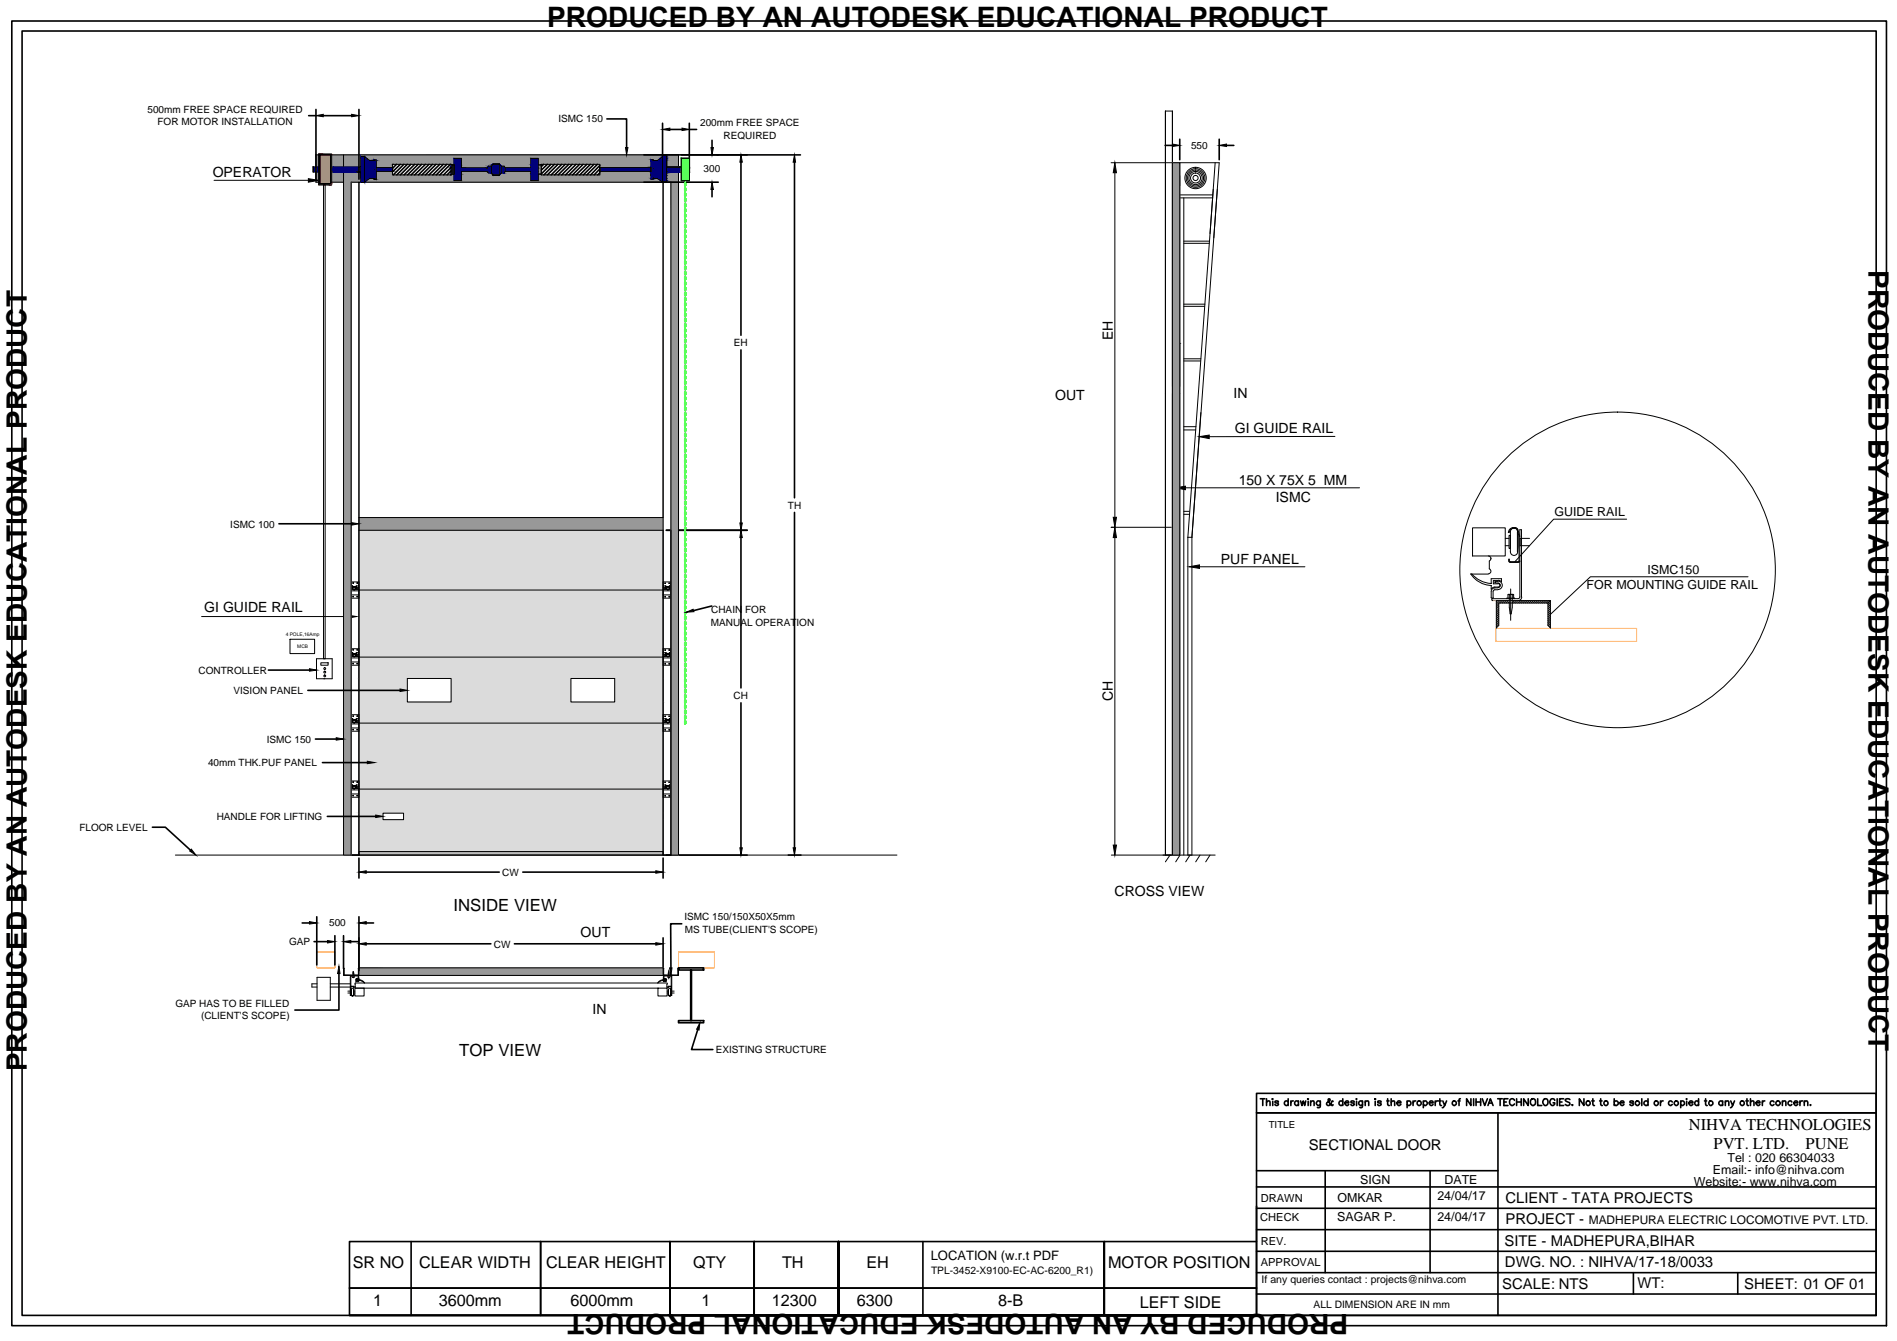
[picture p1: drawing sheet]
<svg xmlns="http://www.w3.org/2000/svg" width="297mm" height="210mm" viewBox="0 0 297 210" stroke-linecap="round" stroke-linejoin="round" font-family="sans-serif">
<defs><g id="words">
<g font-size="4.4">
<text x="85.7" y="4.3">PRODUCED BY AN AUTODESK EDUCATIONAL PRODUCT</text>
<text x="292.6" y="42.3" transform="rotate(90 292.6 42.3)">PRODUCED BY AN AUTODESK EDUCATIONAL PRODUCT</text>
<text x="4.2" y="167.7" transform="rotate(-90 4.2 167.7)">PRODUCED BY AN AUTODESK EDUCATIONAL PRODUCT</text>
<text x="211.1" y="205.7" transform="rotate(-180 211.1 205.7)">PRODUCED BY AN AUTODESK EDUCATIONAL PRODUCT</text>
</g>
<g font-size="2.6">
<text x="71" y="142.6">INSIDE VIEW</text>
<text x="71.9" y="165.3">TOP VIEW</text>
<text x="264.4" y="176.9">NIHVA TECHNOLOGIES</text>
<text x="268.3" y="179.9">PVT. LTD.</text>
<text x="282.7" y="179.9">PUNE</text>
</g>
<g font-size="2.5">
<text x="55.2" y="198.5">SR NO</text>
<text x="65.6" y="198.5">CLEAR WIDTH</text>
<text x="85.5" y="198.5">CLEAR HEIGHT</text>
<text x="108.5" y="198.5">QTY</text>
<text x="122.5" y="198.5">TH</text>
<text x="135.7" y="198.5">EH</text>
<text x="173.5" y="198.5">MOTOR POSITION</text>
<text x="58.4" y="204.5">1</text>
<text x="68.7" y="204.5">3600mm</text>
<text x="89.3" y="204.5">6000mm</text>
<text x="109.8" y="204.5">1</text>
<text x="120.8" y="204.5">12300</text>
<text x="134.1" y="204.5">6300</text>
<text x="156.3" y="204.5">8-B</text>
<text x="178.5" y="204.8">LEFT SIDE</text>
</g>
<g font-size="2.3">
<text x="204.9" y="180.1">SECTIONAL DOOR</text>
<text x="235.7" y="188.3">CLIENT - TATA PROJECTS</text>
<text x="235.7" y="191.6">PROJECT -</text>
<text x="235.6" y="195">SITE - MADHEPURA,BIHAR</text>
<text x="235.2" y="201.7">SCALE: NTS</text>
<text x="235.7" y="198.3">DWG. NO. : NIHVA/17-18/0033</text>
<text x="256.4" y="201.7">WT:</text>
<text x="273.1" y="201.7">SHEET: 01 OF 01</text>
</g>
<g font-size="2.2">
<text x="33.3" y="27.7">OPERATOR</text>
<text x="174.3" y="53.2" transform="rotate(-90 174.3 53.2)">EH</text>
<text x="165.2" y="62.6">OUT</text>
<text x="193.2" y="62.3">IN</text>
<text x="193.4" y="67.8">GI GUIDE RAIL</text>
<text x="194" y="75.9">150 X 75X 5 MM</text>
<text x="199.8" y="78.6">ISMC</text>
<text x="191.2" y="88.3">PUF PANEL</text>
<text x="32" y="95.8">GI GUIDE RAIL</text>
<text x="174.2" y="109.8" transform="rotate(-90 174.2 109.8)">CH</text>
<text x="174.5" y="140.3">CROSS VIEW</text>
<text x="90.9" y="146.7">OUT</text>
<text x="92.8" y="158.7">IN</text>
</g>
<text font-size="2" x="145.7" y="197.2">LOCATION (w.r.t PDF</text>
<g font-size="1.9">
<text x="243.4" y="80.8">GUIDE RAIL</text>
<text x="258" y="89.8">ISMC150</text>
<text x="248.4" y="92.2">FOR MOUNTING GUIDE RAIL</text>
<text x="213" y="185.3">SIGN</text>
<text x="226.2" y="185.3">DATE</text>
<text x="265.2" y="185.6">Website:- www.nihva.com</text>
<text x="268.2" y="183.7">Email:- info@nihva.com</text>
<text x="270.5" y="181.8">Tel : 020 66304033</text>
<text x="209.4" y="191.1">SAGAR P.</text>
<text x="209.4" y="188.2">OMKAR</text>
<text x="225.1" y="187.8">24/04/17</text>
<text x="225.1" y="191.2">24/04/17</text>
<text x="248.8" y="191.6">MADHEPURA ELECTRIC LOCOMOTIVE PVT. LTD.</text>
</g>
<g font-size="1.7">
<text x="197.3" y="191.2">CHECK</text>
<text x="197.4" y="188.2">DRAWN</text>
<text x="197.4" y="194.9">REV.</text>
<text x="197.4" y="198.2">APPROVAL</text>
<text x="197.6" y="200.9">If any queries contact : projects@nihva.com</text>
</g>
<g font-size="1.6">
<text x="23.1" y="17.7">500mm FREE SPACE REQUIRED</text>
<text x="24.7" y="19.6">FOR MOTOR INSTALLATION</text>
<text x="87.4" y="19.2">ISMC 150</text>
<text x="109.6" y="19.8">200mm FREE SPACE</text>
<text x="113.3" y="21.7">REQUIRED</text>
<text x="186.5" y="23.3">550</text>
<text x="110.2" y="27">300</text>
<text x="114.9" y="54.2">EH</text>
<text x="36.1" y="82.6">ISMC 100</text>
<text x="123.4" y="79.6">TH</text>
<text x="111.4" y="96">CHAIN FOR</text>
<text x="111.3" y="97.9">MANUAL OPERATION</text>
<text x="31.1" y="105.4">CONTROLLER</text>
<text x="36.6" y="108.6">VISION PANEL</text>
<text x="114.9" y="109.4">CH</text>
<text x="32.6" y="119.9">40mm THK.PUF PANEL</text>
<text x="41.8" y="116.2">ISMC 150</text>
<text x="12.4" y="130.1">FLOOR LEVEL</text>
<text x="33.9" y="128.3">HANDLE FOR LIFTING</text>
<text x="78.6" y="137.1">CW</text>
<text x="45.3" y="148">GAP</text>
<text x="51.5" y="145">500</text>
<text x="77.3" y="148.3">CW</text>
<text x="107.2" y="144">ISMC 150/150X50X5mm</text>
<text x="107.2" y="146">MS TUBE(CLIENT'S SCOPE)</text>
<text x="27.5" y="157.6">GAP HAS TO BE FILLED</text>
<text x="31.5" y="159.5">(CLIENT'S SCOPE)</text>
<text x="112.1" y="164.9">EXISTING STRUCTURE</text>
<text x="145.8" y="199.5">TPL-3452-X9100-EC-AC-6200_R1)</text>
<text x="205.7" y="204.8">ALL DIMENSION ARE IN mm</text>
</g>
<text font-size="1.5" x="198.7" y="176.5">TITLE</text>
<g font-size=".8">
<text x="44.7" y="99.5">4 POLE,16Amp</text>
<text x="46.6" y="101.4">MCB</text>
</g>
</g></defs>
<!-- layer: at_Rect -->
<path d="M56.2 133.3h47.6v.5h-47.6zM56.2 133.8v-50.8h47.6v50.8" fill="none" stroke="#000" stroke-width=".16"/>
<!-- layer: 0 -->
<path d="M56.2 133.8h47.6" fill="none" stroke="#a6a6a6" stroke-width=".16"/>
<g fill="none" stroke="#000" stroke-width=".25">
<path d="M1.8 3.3h293.6v204.2h-293.6zM3.5 4.9h290.3v201h-290.3zM48.3 18.1h1.2M49.5 17.1v11M50.6 18.1h4.5M56.2 17.1v11M95 18.6h3.1v4.5M103.7 19.3v8.8M107.9 19.3v7.1M49.1 26.1v.8M50 24.2h1.8v4.6h-1.8zM57.1 24.5v4"/>
<path d="M58.6 28.1h.3M61.5 26.2v.6M61.5 25.7v.1M62.1 25.7l-.6 .7M62.7 25.7l-1.2 1.2M63.2 25.7l-1.6 1.7M63.8 25.7l-1.7 1.7M64.3 25.7l-1.6 1.7M64.9 25.7l-1.6 1.7M65.5 25.7l-1.7 1.7M66 25.7l-1.6 1.7M66.6 25.7l-1.7 1.7"/>
<path d="M67.2 25.7l-1.7 1.7M67.7 25.7l-1.6 1.7M68.3 25.7l-1.7 1.7M68.9 25.7l-1.7 1.7M69.4 25.7l-1.6 1.7M70 25.7l-1.7 1.7M70.5 25.7l-1.6 1.7M70.6 26.2l-1.1 1.2M70.6 26.7l-.6 .7M70.6 27.3v.1M71.1 25.8v1.4M77.2 25.7h1"/>
<path d="M77.2 27.4h1M85.1 25.7l-.3 .4M85.7 25.7l-.9 .9M86.3 25.7l-1.5 1.5M86.8 25.7l-1.6 1.7M87.4 25.7l-1.7 1.7M88 25.7l-1.7 1.7M88.5 25.7l-1.6 1.7M89.1 25.7l-1.7 1.7M89.6 25.7l-1.6 1.7M90.2 25.7l-1.7 1.7M90.7 25.7l-1.6 1.7"/>
<path d="M91.3 25.7l-1.7 1.7M91.9 25.7l-1.7 1.7M92.4 25.7l-1.6 1.7M93 25.7l-1.7 1.7M93.5 25.7l-1.6 1.7M93.9 25.9l-1.4 1.5M93.9 26.4l-.9 1M93.9 27l-.3 .4M93.9 26.2v.6M100.8 24.2h24.5M100.8 28.5h11.7M101.9 26.2v.6"/>
<path d="M104.4 26.1h3.5v.8M104.4 24.3v2.6M104.9 20.3h1.9M107.9 20.3h1.2M111.5 22v1.1M111.5 29.7v1.1M116 25.4v27.1M124.4 25.4v52.5M182.4 22.8h1.2M184.7 21.8v3.2M190.9 21.8v3.2M192.1 22.8h1.1"/>
<path d="M116 54.8v27.1M43.7 82h11.4M104.3 83h12.7M111.4 94.9l-2.8 .7M116 84.1v23.6M124.4 80.2v52.5M42 104.9h6.5M48.2 108.1h14.4M49.4 115.7h3.2M50.5 119.4h7M116 110v22.7M23.9 129.5h2l3.9 3.6"/>
<path d="M51.3 127.8h7.5M56.2 134.3v3.1M57.3 136.5h20.9M81.9 136.5h20.8M103.8 134.3v3.1M104.3 133.8h12.7M123.4 133.8h2M47.3 144.5h1.2M49.2 147.4h2.1M49.6 143.5v7.5M52.4 146.5v4.5M53.1 152.4v5.7h-6.9"/>
<path d="M53.8 146.5v5.1M54.9 147.4h1.2M56.2 143.5v8.4M57.3 147.7h19.6M57.3 144.5h1.2M80.5 147.7h22.2M103.8 146.8v5M106.8 144.6h-1.8l.1 6.9M109.2 161.2l-.9 3.1h3.3M197.3 172h.8M197.7 172v1M198.3 172.5l.3-.2 .2 .1 .1 .6"/>
<path d="M198.3 172v1M199.2 172h.1zM199.3 172.4v.6M200.2 172.5l-.1-.1h-.4v.2l.3 .1 .2 .2-.2 .1-.4-.1M201.7 172.5a.33 .33 0 0 0-.5-.1 .33 .33 0 0 0 0 .5 .33 .33 0 0 0 .5 0M201.7 172v1M202.1 172.3v.7M202.5 172.3a.3 .3 0 0 0-.4 .3M203.3 172.5a.33 .33 0 0 0-.5-.1 .33 .33 0 0 0 0 .5 .33 .33 0 0 0 .5 0M203.3 172.3v.7M203.7 172.3l.2 .7 .2-.7 .2 .7 .2-.7M204.8 172h.1z"/>
<path d="M204.8 172.4v.6M205.2 172.5l.3-.2 .2 .1 .1 .6M205.2 172.3v.7M206.7 172.3v1h-.4M206.7 172.5a.35 .35 0 0 0-.5-.1 .35 .35 0 0 0 0 .5 .35 .35 0 0 0 .5 0M208.7 172.4l-.1-.1a.93 .93 0 0 1-.7 .7l-.2-.3 .5-.4 .1-.2-.2-.1-.1 .1 .1 .4 .5 .5 .1-.1M210.3 172.5a.33 .33 0 0 0-.5-.1 .33 .33 0 0 0 0 .5 .33 .33 0 0 0 .5 0M210.3 172v1M210.6 172.6h.6l-.1-.2a.34 .34 0 0 0-.4 0 .34 .34 0 0 0 0 .5 .34 .34 0 0 0 .5 0M212.1 172.5l-.1-.1a.3 .3 0 0 0-.5 .1l.6 .4a.3 .3 0 0 1-.3 .2 .3 .3 0 0 1-.3-.2M212.4 172v.1zM212.4 172.4v.6"/>
<path d="M213.3 172.3v1h-.4M213.3 172.5a.33 .33 0 0 0-.4-.1 .33 .33 0 0 0 0 .5 .33 .33 0 0 0 .4 0M213.8 172.5a.35 .35 0 0 1 .5-.1v.6M213.8 172.3v.7M215.3 172h.1zM215.3 172.4v.6M216.3 172.5l-.1-.1a.33 .33 0 0 0-.5 .1l.5 .2 .1 .2a.32 .32 0 0 1-.5 .1l-.1-.1M217.2 172.3h.3M217.3 172v.8l.2 .2M217.8 172.5l.3-.2 .2 .1 .1 .6M217.8 172v1M218.7 172.6h.7a.35 .35 0 0 0-.6-.1 .35 .35 0 0 0 .2 .5l.4-.1"/>
<path d="M220.3 172.5a.33 .33 0 0 1 .5-.1 .33 .33 0 0 1 0 .5 .33 .33 0 0 1-.5 0M220.3 172.3v1.1M221.3 172.3v.7M221.7 172.3l-.3 .1-.1 .2M222.9 172.5a.35 .35 0 0 1 .5-.1 .35 .35 0 0 1 0 .5 .35 .35 0 0 1-.5 0M222.9 172.3v1.1M223.8 172.6h.6a.33 .33 0 0 0-.5-.2 .33 .33 0 0 0 0 .6 .28 .28 0 0 0 .5-.1M224.7 172.3v.7M225.2 172.3l-.3 .1-.2 .2M225.3 172.3h.4M225.5 172v.8l.1 .2h.1M225.9 172.3l.3 .7 .3-.7"/>
<path d="M226.2 173l-.2 .3-.2 .1M228.3 172.3h.3M228.7 172h-.2v.2v.8M230.3 172v1l-.7-1v1M230.7 172v1M231.1 172v1M231.1 172.5h.7M231.8 172v1M232.1 172l.4 1 .4-1M233 173l.4-1 .4 1M233.1 172.7h.5M234.5 172h.7"/>
<path d="M234.6 174.2v31.7M234.9 172v1M235.5 172.5h.4M236.1 172h-.6v1h.6M237.1 172.2a.39 .39 0 0 0-.4-.2 .39 .39 0 0 0-.3 .4 .45 .45 0 0 0 .1 .5 .45 .45 0 0 0 .6 0v-.1M237.5 172.5h.7M237.5 172v1M238.2 172v1M239.3 172v1l-.7-1v1M239.8 172.1l.1-.1a.53 .53 0 0 1 .6 .5 .53 .53 0 0 1-.6 .5l-.3-.4zM240.8 172v1h.6M241.8 172h.1a.53 .53 0 0 1 .5 .5 .53 .53 0 0 1-.5 .5 .63 .63 0 0 1-.1-1z"/>
<path d="M243.4 172.2a.39 .39 0 0 0-.4-.2 .39 .39 0 0 0-.3 .4 .45 .45 0 0 0 .1 .5 .45 .45 0 0 0 .6 0v-.3h-.2M243.8 172v1M244.2 172.5h.4M244.8 172h-.6v1h.6M245.8 172.1l-.2-.1-.5 .1 .1 .3 .6 .2v.3a.45 .45 0 0 1-.7 0M246.2 173h.1h-.1zM248 172v1l-.7-1v1M249.2 172.3h.4M249.4 172v.8l.1 .2h.2M250.5 172.3h.4M250.6 172v.8l.3 .2M252.8 172.5a.35 .35 0 0 1 .5-.1 .35 .35 0 0 1 0 .5 .35 .35 0 0 1-.5 0"/>
<path d="M252.8 172v1M253.7 172.6h.6a.33 .33 0 0 0-.5-.2 .33 .33 0 0 0 0 .6 .28 .28 0 0 0 .5-.1M255.8 172.5l-.1-.1h-.4v.2l.3 .1 .2 .2-.2 .1-.4-.1M257.1 172v1M258 172.5a.35 .35 0 0 0-.5-.1 .35 .35 0 0 0 0 .5 .35 .35 0 0 0 .5 0M258 172v1M260 172.3v.7M260.4 172.3l-.2 .1-.2 .2M261.9 172.5a.33 .33 0 0 0-.5-.1 .33 .33 0 0 0 0 .5 .33 .33 0 0 0 .5 0M263.2 172.5a.33 .33 0 0 1 .5-.1 .33 .33 0 0 1 0 .5 .33 .33 0 0 1-.5 0M263.2 172.3v1.1M264.1 172v.1z"/>
<path d="M264.1 172.4v.6M264.4 172.6h.7a.35 .35 0 0 0-.6-.1 .35 .35 0 0 0 .2 .5l.4-.1M266 172.5a.33 .33 0 0 0-.5-.1 .33 .33 0 0 0 0 .5 .33 .33 0 0 0 .5 0M266 172v1M266.9 172.3h.3M267.1 172v.8l.1 .2h.1M269.7 172.5a.33 .33 0 0 0-.5-.1 .33 .33 0 0 0 0 .5 .33 .33 0 0 0 .5 0M269.7 172.3v.7M270.2 172.5a.35 .35 0 0 1 .5-.1v.6M270.2 172.3v.7M271 172.3l.3 .7 .3-.7M271.3 173l-.3 .4"/>
<path d="M273.4 172.3h.4M273.5 172v.8l.2 .2h.1M274.1 172.5a.35 .35 0 0 1 .5-.1v.6M274.1 172v1M275 172.6h.6l-.1-.2a.34 .34 0 0 0-.4 0 .34 .34 0 0 0 0 .5 .34 .34 0 0 0 .5 0M276 172.3v.7M276.3 172.3a.3 .3 0 0 0-.3 .3M277.8 172.5a.33 .33 0 0 0-.5-.1 .33 .33 0 0 0 0 .5 .33 .33 0 0 0 .5 0M279.1 172.5a.35 .35 0 0 1 .5-.1v.6M279.1 172.3v.7M280.6 172.5a.33 .33 0 0 0-.5-.1 .33 .33 0 0 0 0 .5 .33 .33 0 0 0 .5 0M280.9 172.6h.6a.33 .33 0 0 0-.5-.2 .33 .33 0 0 0 0 .6 .28 .28 0 0 0 .5-.1"/>
<path d="M281.8 172.3v.7M282.3 172.3l-.3 .1-.2 .2M282.5 172.5l.2-.2 .3 .1 .1 .6M282.5 172.3v.7M283.5 172.9v.1zM64.4 194.3v11.6M84.7 194.3v11.6M131.3 194.3v11.6zM131.3 194.3v11.6M144.5 194.3v11.6M196.8 188.8v17.1h-89.8h89.8M196.8 194.3h-142.1v11.6"/>
<path d="M196.8 195.9h97M196.8 192.5h97M196.8 189.1h97M196.8 185.8h97M196.8 183.2h37.8M196.8 199.2h97M207.5 183.2v16M223.9 183.2v16M255.8 199.2v3.4M272.1 199.2v3.4M54.7 201.6h142.1M104.9 205.9v-11.6v11.6"/>
<path d="M112.9 205.9h180.9M118.1 205.9v-11.6v11.6M172.9 205.9v-11.6v11.6M196.8 205.9v-31.7h97h-97v-3.1h97v34.8M196.8 205.9h-142.1h142.1M196.8 202.6h97"/>
<circle cx="222.2" cy="172.7" r=".35"/>
<circle cx="227.7" cy="172.7" r=".35"/>
<circle cx="248.7" cy="172.7" r=".35"/>
<circle cx="251.5" cy="172.7" r=".35"/>
<circle cx="256.4" cy="172.7" r=".35"/>
<circle cx="259.3" cy="172.7" r=".35"/>
<circle cx="262.5" cy="172.7" r=".35"/>
<circle cx="267.9" cy="172.7" r=".35"/>
<circle cx="272.8" cy="172.7" r=".35"/>
<circle cx="278.4" cy="172.7" r=".35"/>
</g>
<g fill="#000" stroke="#000" stroke-width=".16">
<path d="M49.5 18.1l1.1-.2v.4zM55.1 17.9l1.1 .2-1.1 .2zM48.3 28l1.6 .2-1.6 .3zM97.9 23.1h.4l-.2 1.1zM103.7 20.3l1.2-.2v.3zM106.8 20.1l1.1 .2-1.1 .1zM111.3 23.1h.4l-.2 1.1zM111.5 28.5l.2 1.2h-.4zM116 24.2l.2 1.2h-.3zM124.4 24.2l.2 1.2h-.4zM174.6 25.5l.2 1.5h-.5zM183.6 22.5l1.1 .3-1.1 .1z"/>
<path d="M190.9 22.8l1.2-.3v.4zM184.1 76.4l1.5-.3v.6zM187.8 68.4l1.5-.3v.6zM54.2 96.3l1.6 .2-1.6 .3zM55.1 81.8l1.1 .2-1.1 .2zM107.5 95.8l1-.4 .2 .3zM116 83l.2 1.1h-.3zM115.9 81.9h.3l-.2 1.1zM174.6 82.5l.2 1.6h-.5zM174.3 81h.5l-.2 1.5zM186.2 88.7l1.6-.3v.6zM48.5 104.7l1.1 .2-1.1 .2z"/>
<path d="M52.6 115.5l1.2 .2-1.2 .2zM57.5 119.2l1.2 .2-1.2 .1zM62.6 107.9l1.2 .2-1.2 .1zM30 132.9l.7 .9-1-.6zM56.2 136.5l1.1-.2v.4zM58.8 127.6l1.2 .2-1.2 .2zM102.7 136.3l1.1 .2-1.1 .2zM115.9 132.7h.3l-.2 1.1zM124.2 132.7h.4l-.2 1.1zM174.3 132.3h.5l-.2 1.5zM48.5 144.3l1.1 .2-1.1 .1zM51.3 147.2l1.1 .2-1.1 .2z"/>
<path d="M53.1 151.2l.1 1.2h-.3zM53.8 147.4l1.1-.2v.4zM56.2 147.7l1.1-.1v.3zM56.2 144.5l1.1-.2v.3zM102.7 147.6l1.1 .1-1.1 .2zM104.8 151.5h.4l-.1 1.1zM109.6 160.1l-.1 1.1-.4-.1z"/>
</g>
<g fill="none" stroke="#000" stroke-width=".16">
<path d="M182.5 17.4h1.1v116.4h-1.1zM33.5 28.2h14.8M49.1 26.1h.8v.8h-.8M49.5 26.9v1.6h.4M49.9 24.1h2v4.8h-2zM49.9 24.2h-.4v1.9M51.9 26.9h4.6v1.7h.6l.8-.7h.7M51.9 24.2h1.9M51.9 28.5h1.9M55 28.5h1.2v105.3h-1.2zM55 28.5v105.3M55.9 26.9h.6v1"/>
<path d="M56.2 28.5h47.6v52.5h-47.6zM56.5 26.1v.8M57.1 24.5h-.6v1.6h-4.6M57.1 24.5l.8 .6h.7M57.1 24.5h.1M58.6 25h.1M58.6 25h.3v1.8M58.6 25v3.1M70.6 25.7l.2 .1M70.6 25.7h-9.1v.5h-2.6M70.6 25.7v1.7M70.8 25.8h.1"/>
<path d="M70.8 25.8h.3v-1h1.1v1.5h4.1M70.8 25.8v1.4M76.3 26.3v.5M76.9 26l.3-.3v1.7l-.3-.3h-.4l-.2-.3h-4.1v1.5h-1.1v-1.1l-.5 .2h-9.1v-.6h-2.6v1.3M76.9 26h-.4l-.2 .3M76.9 26v1.1M78.5 26h.4l.2 .3M78.5 26l-.3-.3v1.7l.3-.3M78.5 26v1.1M79.1 26.3h4v-1.5h1.2v3.5h-1.2v-1.5h-4M79.1 26.8l-.2 .3h-.4M79.1 26.3v.5"/>
<path d="M84.3 25.8h.3M84.3 27.2h.3M84.6 25.8h.1M84.6 27.2h.1M84.6 27.2l.2 .2M84.6 25.8v1.4M84.8 25.7h9.1v.5h8v-1.2h.4v3.1h-.4v-1.3h-8v.6h-9.1M84.8 25.7l-.2 .1M84.8 25.7v1.7M103.7 24.5l-.7 .6h-.7M103.7 24.5v4l-.7-.6h-.7M103.8 28.5h1.3v105.3h-1.3z"/>
<path d="M103.8 28.5h2.4M104.4 24.3h-.7v.2M106.7 24.8h1.2v3.5h-1.2zM107.9 26.9h-3.5v1.6M174 25.5h16.9M174.6 27v54M183.6 25.5h1.1v108.3h-1.1zM185.4 37.7h4M185.4 38.1h3.9M185.4 47.6h3.3M185.4 47.9h3.2M185.4 56.2h2.6"/>
<path d="M185.4 56.5h2.6M185.6 76.4h27.3M209 68.3l-19.7 .1M31.6 96.5h22.6M55 93.6h1.2M56.2 92.4h47.6M103.8 81h-47.6v52.8h-1.2M103.8 93.6h1.3M103.8 83v50.8h1.3M105.1 83v50.8M174 82.5h9.4M174.6 84.1v48.2"/>
<path d="M187.8 88.7h16.5M230.3 89.9h2.7M234.3 94h8.5v4.3l-.4-.4v-3.5h-7.7v3.5l-.4 .4zM234.4 94l-.1 .1M234.7 94.6l-.4 .4M234.7 94.9l-.4 .4M234.7 95.3l-.4 .4M234.7 95.6l-.4 .4M234.7 95.9l-.4 .4M234.7 96.2l-.4 .3M234.7 96.5l-.4 .3M234.7 96.8l-.4 .3"/>
<path d="M234.7 97.1l-.4 .3M234.7 97.4l-.4 .3M234.7 97.6l-.4 .4M234.7 94l-.4 .4M235 94l-.7 .7M235.3 94l-.4 .4M235.6 94l-.4 .4M235.9 94l-.4 .4M236.2 94l-.4 .4M236.3 94.2l-.2 .2M236.8 94v.1M237.1 94l-.3 .3"/>
<path d="M237.4 94l-.4 .4M237.7 94l-.4 .4M238 94l-.4 .4M238.3 94l-.4 .4M238.6 94l-.4 .4M238.9 94l-.4 .4M239.2 94l-.4 .4M239.5 94l-.4 .4M239.8 94l-.4 .4M240.1 94l-.4 .4M240.4 94l-.4 .4M240.7 94l-.4 .4"/>
<path d="M241 94l-.4 .4M241.3 94l-.4 .4M241.6 94l-.4 .4M241.9 94l-.4 .4M242.2 94l-.4 .4M242.5 94l-.4 .4M242.8 94.1l-.4 .3M242.8 94.3l-.4 .4M242.8 94.6l-.4 .4M242.8 94.9l-.4 .4M242.8 95.2l-.4 .5M242.8 95.6l-.4 .4"/>
<path d="M242.8 95.9l-.4 .4M242.8 96.5l-.4 .3M242.8 96.8l-.4 .3M242.8 97.1l-.4 .3M242.8 97.4l-.4 .3M242.8 97.6l-.3 .3M242.8 97.9l-.2 .2M242.8 98.2v.1M242.8 94l-.4 .4M254.7 81.3h-11.4l-6.1 6.6M273.7 90.3h-24.7l-6.6 6.2M45.4 100.1h3.9v2.2h-3.9z"/>
<path d="M49.6 103.1h2.4v3.1h-2.4zM50.2 103.7h1.2v.4h-1.2zM50.7 103.1v-74.2h.2v74.2M55 104.1h1.2M55 114.5h1.2M56.2 113.2h47.6M56.2 102.9h47.6M63.8 106.2h6.8v3.7h-6.8zM89.4 106.2h6.9v3.7h-6.9zM103.8 104.1h1.3M103.8 114.5h1.3M53.8 133.8v-109.6h52.4v109.6"/>
<path d="M55 133.8h-1.2v-109.6h52.4v109.6h-1.1M55 124.8h1.2M56.2 123.5h47.6M60 127.3h3.2v1h-3.2zM103.8 124.8h1.3M174 133.8h9.4M49.6 153h2.1v3.6h-2.1zM49.6 154h-.8v.5h.8M51.7 154h3.1M51.7 154.5h3.1M53.8 151.5l.1 1.1h2.2l.1-1.1v1.2h-2.4zM56.2 152.7h47.6"/>
<path d="M56.2 151.5h47.6M103.8 151.5l.1 1.1h2.3v-1.1v1.2h-2.4z"/>
<circle cx="187.2" cy="27.9" r="1.46"/>
<circle cx="187.2" cy="27.9" r="1.25"/>
<circle cx="187.2" cy="27.9" r="1.04"/>
<circle cx="187.2" cy="27.9" r=".78"/>
<circle cx="187.2" cy="27.9" r="1.67"/>
<circle cx="187.2" cy="27.9" r=".4"/>
<circle cx="55.3" cy="91.3" r=".06"/>
<circle cx="55.3" cy="93.4" r=".06"/>
<circle cx="55.9" cy="91.3" r=".06"/>
<circle cx="55.9" cy="93.4" r=".06"/>
<circle cx="104.1" cy="93.4" r=".06"/>
<circle cx="104.1" cy="91.3" r=".06"/>
<circle cx="104.8" cy="91.3" r=".06"/>
<circle cx="104.8" cy="93.4" r=".06"/>
<circle cx="253.3" cy="89.2" r="24.7"/>
<circle cx="50.8" cy="105.2" r=".15"/>
<circle cx="50.8" cy="105.8" r=".15"/>
<circle cx="50.8" cy="104.7" r=".15"/>
<circle cx="55.3" cy="101.7" r=".06"/>
<circle cx="55.3" cy="103.9" r=".06"/>
<circle cx="55.3" cy="114.2" r=".06"/>
<circle cx="55.3" cy="112.1" r=".06"/>
<circle cx="55.9" cy="103.9" r=".06"/>
<circle cx="55.9" cy="101.7" r=".06"/>
<circle cx="55.9" cy="112.1" r=".06"/>
<circle cx="55.9" cy="114.2" r=".06"/>
<circle cx="104.1" cy="112.1" r=".06"/>
<circle cx="104.1" cy="114.2" r=".06"/>
<circle cx="104.1" cy="103.9" r=".06"/>
<circle cx="104.1" cy="101.7" r=".06"/>
<circle cx="104.8" cy="112.1" r=".06"/>
<circle cx="104.8" cy="114.2" r=".06"/>
<circle cx="104.8" cy="103.9" r=".06"/>
<circle cx="104.8" cy="101.7" r=".06"/>
<circle cx="55.3" cy="122.4" r=".06"/>
<circle cx="55.3" cy="124.6" r=".06"/>
<circle cx="55.9" cy="122.4" r=".06"/>
<circle cx="55.9" cy="124.6" r=".06"/>
<circle cx="104.1" cy="122.4" r=".06"/>
<circle cx="104.1" cy="124.6" r=".06"/>
<circle cx="104.8" cy="124.6" r=".06"/>
<circle cx="104.8" cy="122.4" r=".06"/>
</g>
<path d="M56.2 133.3v.5h47.6zM56.2 133.3h47.6v.5z" fill="#bababa" stroke="#bababa" stroke-width=".16"/>
<g fill="#dbdbdb" stroke="#dbdbdb" stroke-width=".16">
<path d="M56.2 83v8.1h47.6zM56.2 83h47.6v8.1z"/>
<path d="M56.2 91.1v1.3h47.6zM56.2 91.1h47.6v1.3z"/>
<path d="M56.2 92.4v1.2h47.6zM56.2 92.4h47.6v1.2z"/>
<path d="M56.2 93.6v9.3h47.6zM56.2 93.6h47.6v9.3z"/>
<path d="M56.2 102.9v3.3h47.6zM56.2 102.9h47.6v3.3z"/>
<path d="M96.3 106.2v3.7h7.5zM96.3 106.2h7.5v3.7z"/>
<path d="M70.6 106.2v3.7h18.8zM70.6 106.2h18.8v3.7z"/>
<path d="M56.2 106.2v3.7h7.6zM56.2 106.2h7.6v3.7z"/>
<path d="M56.2 109.9v3.3h47.6zM56.2 109.9h47.6v3.3z"/>
<path d="M56.2 113.2v10.3h47.6zM56.2 113.2h47.6v10.3z"/>
<path d="M56.2 123.5v3.8h47.6zM56.2 123.5h47.6v3.8z"/>
<path d="M63.2 127.3v1h40.6zM63.2 127.3h40.6v1z"/>
<path d="M56.2 127.3v1h3.8zM56.2 127.3h3.8v1z"/>
<path d="M56.2 128.3v5h47.6zM56.2 128.3h47.6v5z"/>
</g>
<!-- layer: at_Entity -->
<g fill="none" stroke="#000" stroke-width=".16">
<path d="M55 91.7h.2v.1v-.1zM55 92.2h1.2M55 92h1.2M55 92.5h1.2M55 93.1h1.2M55.1 92.1v-.1l.1 .1h-.2h.2v.1M55.1 91.9v.1M55.2 91.8h.6h-.6M55.2 91.8h.1M55.2 92.1h.1M55.4 92.2v.2h.1v-.2M55.7 92.2v-.1h.2v.1"/>
<path d="M55.8 91.8v.3h.1h-.1M55.8 91.7h.1M55.9 91.7h-.1v.1M56.2 91.7h-.4v.1M56.2 91.1h-1.2v.6M103.8 91.7h.5v.1M103.8 91.1h1.3v.6M103.8 92.2h1.3M103.8 92h1.3M103.8 92.5h1.3M103.8 93.1h1.3M104.1 91.7h.2v.1"/>
<path d="M104.1 92.2v-.1h.3v.1M104.3 91.8v.3h-.2h.2M104.3 91.7h.1M104.5 92.2v.2h.1v-.2M104.8 91.8h-.5h.5M104.8 91.7v.1v-.1h.3zM104.8 91.8h.1M104.8 92.1h.1M104.9 92.1v-.1l-.1 .1h.3h-.3v.1M104.9 91.9v.1M55 102.2h.2v.1v-.1zM55 112.5h.2v.2v-.2z"/>
<path d="M55 102.7h1.2M55 102.4h1.2M55 103h1.2M55 103.6h1.2M55 113.1h1.2M55 112.8h1.2M55 113.3h1.2M55 113.9h1.2M55.1 102.6v-.2l.1 .2h-.2h.2v.1M55.1 102.4h.1M55.1 112.9v-.1l.1 .1h-.2h.2v.2M55.1 112.8h.1"/>
<path d="M55.2 102.3h.6h-.6M55.2 102.6h.1M55.2 112.7h.6h-.6M55.2 102.3h.1M55.2 112.6v.1M55.2 112.9h.1M55.4 102.7v.1l.1-.1M55.4 113.1v.1h.1v-.1M55.7 102.7v-.1h.2v.1M55.7 113.1v-.2h.2v.2M55.8 102.2h.1M55.8 102.3v.3h.1h-.1"/>
<path d="M55.8 102.6h.1M55.8 112.5h.1M55.8 112.7v.2h.1h-.1M55.9 102.2h-.1v.1M55.9 112.5h-.1v.2M56.2 102.2h-.4v.1M56.2 101.5h-1.2v.7M56.2 112.5h-.4v.2M56.2 111.9h-1.2v.6M103.8 112.5h.5v.2M103.8 111.9h1.3v.6M103.8 102.2h.5v.1"/>
<path d="M103.8 101.5h1.3v.7M103.8 102.7h1.3M103.8 102.4h1.3M103.8 103h1.3M103.8 103.6h1.3M103.8 113.1h1.3M103.8 112.8h1.3M103.8 113.3h1.3M103.8 113.9h1.3M104.1 112.5h.2v.2M104.1 113.1v-.2h.3v.2M104.1 102.2h.2v.1"/>
<path d="M104.1 102.7v-.1h.3v.1M104.3 112.5h.1M104.3 112.7v.2h-.2h.2M104.3 102.2h.1M104.3 102.3v.3h-.2h.2M104.3 102.6h.1M104.5 102.7v.1l.1-.1M104.5 113.1v.1h.1v-.1M104.8 112.7h-.5h.5M104.8 112.5v.2v-.2h.3zM104.8 102.3h-.5h.5M104.8 102.2v.1v-.1h.3z"/>
<path d="M104.8 102.6h.1M104.8 102.3h.1M104.8 112.6v.1M104.8 112.9h.1M104.9 112.9v-.1l-.1 .1h.3h-.3v.2M104.9 112.8h.1M104.9 102.6v-.2l-.1 .2h.3h-.3v.1M104.9 102.4h.1M27.5 133.8h112.9M55 122.9h.2v.1v-.1zM55 123.4h1.2M55 123.1h1.2"/>
<path d="M55 123.6h1.2M55 124.3h1.2M55.1 123.3v-.2l.1 .2h-.2h.2v.1M55.1 123.1h.1M55.2 123h.6h-.6M55.2 123h.1M55.2 123.2v.1M55.4 123.4v.1h.1v-.1M55.7 123.4v-.1h.2v.1M55.8 123v.3h.1l-.1-.1M55.8 122.8v.1M55.9 122.9h-.1v.1"/>
<path d="M56.2 122.9h-.4v.1M56.2 122.2h-1.2v.7M103.8 122.9h.5v.1M103.8 122.2h1.3v.7M103.8 123.4h1.3M103.8 123.1h1.3M103.8 123.6h1.3M103.8 124.3h1.3M104.1 122.9h.2v.1M104.1 123.4v-.1h.3v.1M104.3 123v.3h-.2l.2-.1M104.3 122.8v.1"/>
<path d="M104.5 123.4v.1h.1v-.1M104.8 123h-.5h.5M104.8 122.9v.1v-.1h.3zM104.8 123h.1M104.8 123.2v.1M104.9 123.3v-.2l-.1 .2h.3h-.3v.1M104.9 123.1h.1"/>
</g>
<!-- layer: 0 -->
<path d="M55 133.8v-105.3h50.1v105.3" fill="none" stroke="#dda56e" stroke-width=".16"/>
<g fill="#989898" stroke="#989898" stroke-width=".16">
<path d="M93.9 25.7h8v.5z"/>
<path d="M100.8 26.8h1.1z"/>
<path d="M103.8 151.5l.1 .1z"/>
<path d="M106.2 151.6v-.1z"/>
<path d="M53.8 151.5l.1 .1z"/>
<path d="M56.1 151.6l.1-.1z"/>
<path d="M56.2 81v2h47.6zM56.2 81h47.6v2z"/>
<path d="M53.8 24.2v.3h52.4zM53.8 24.2h52.4v.3z"/>
<path d="M103.7 24.5h2.5zM103.7 24.5h2.5z"/>
<path d="M53.8 24.5h49.9zM53.8 24.5h49.9z"/>
<path d="M57.1 24.5l.3 .3h46zM57.1 24.5h46.6l-.3 .3z"/>
<path d="M84.3 24.8v.2h18.8zM84.3 24.8h19.1l-.3 .2z"/>
<path d="M57.4 24.8l.3 .2h13.4zM57.4 24.8h13.7v.2z"/>
<path d="M102.3 25v.1h.7zM102.3 25h.8l-.1 .1z"/>
<path d="M57.7 25l.9 .1zM57.7 25h.9v.1z"/>
<path d="M72.2 24.8v.9h10.9zM72.2 24.8h10.9v.9z"/>
<path d="M84.3 25v.7h17.6zM84.3 25h17.6v.7z"/>
<path d="M58.9 25v.7h12.2zM58.9 25h12.2v.7z"/>
<path d="M84.3 25.7v.1h.3zM84.3 25.7h.5l-.2 .1z"/>
<path d="M70.6 25.7l.5 .1zM70.6 25.7h.5v.1z"/>
<path d="M78.2 25.7l.3 .3h4.6zM78.2 25.7h4.9v.3z"/>
<path d="M72.2 25.7v.3h4.7zM72.2 25.7h5l-.3 .3z"/>
<path d="M93.9 26.2h8zM93.9 25.7l8 .5h-8z"/>
<path d="M58.9 25.7v.5h2.6zM58.9 25.7h2.6v.5z"/>
<path d="M78.9 26l.2 .3h4zM78.9 26h4.2v.3z"/>
<path d="M72.2 26v.3h4.1zM72.2 26h4.3l-.2 .3z"/>
<path d="M103.7 24.5v2h2.5zM103.7 24.5h2.5v2z"/>
<path d="M100.8 26.8h1.1zM93.9 26.8h8z"/>
<path d="M79.1 26.8l-.2 .3h4.2zM79.1 26.8h4v.3z"/>
<path d="M72.2 26.8v.3h4.3zM72.2 26.8h4.1l.2 .3z"/>
<path d="M93.9 26.8v.6h8zM93.9 26.8h8v.6z"/>
<path d="M84.3 27.2v.2h.5zM84.3 27.2l.5 .2z"/>
<path d="M70.6 27.4h.5l-.3-.2zM70.8 27.2h.3v.2z"/>
<path d="M58.9 26.8v.6h2.6zM58.9 26.8h2.6v.6z"/>
<path d="M84.3 27.4h17.6zM84.3 27.4h17.6z"/>
<path d="M78.5 27.1l-.3 .3h4.9zM78.5 27.1h4.6v.3z"/>
<path d="M72.2 27.1v.3h5zM72.2 27.1h4.7l.3 .3z"/>
<path d="M102.3 27.9v.2h.8zM102.3 27.9h.7l.1 .2z"/>
<path d="M84.3 27.4v.7h17.6zM84.3 27.4h17.6v.7z"/>
<path d="M58.9 27.4v.7h12.2zM58.9 27.4h12.2v.7z"/>
<path d="M57.7 28.1h.9l-.7-.2zM57.9 27.9h.7v.2z"/>
<path d="M84.3 28.1v.2h19.1zM84.3 28.1h18.8l.3 .2z"/>
<path d="M72.2 27.4v.9h10.9zM72.2 27.4h10.9v.9z"/>
<path d="M57.4 28.3h13.7l-13.4-.2zM57.7 28.1h13.4v.2z"/>
<path d="M103.7 26.5v2h2.5zM103.7 26.5h2.5v2z"/>
<path d="M57.1 28.5h46.6l-46.3-.2zM57.4 28.3h46l.3 .2z"/>
<path d="M57.1 28.5h49.1zM57.1 28.5h49.1z"/>
<path d="M53.8 24.5v4h3.3zM53.8 24.5h3.3v4z"/>
<path d="M53.8 28.5h52.4zM53.8 28.5h52.4z"/>
<path d="M105.1 28.5v54.5h1.1zM105.1 28.5h1.1v54.5z"/>
<path d="M105.1 83v50.8h1.1zM105.1 83h1.1v50.8z"/>
<path d="M53.8 28.5v105.3h1.2zM53.8 28.5h1.2v105.3z"/>
<path d="M53.8 24.2v.3h1.2zM53.8 24.2h1.2v.3z"/>
<path d="M53.8 24.5v.5h1zM53.8 24.5h1v.5z"/>
<path d="M53.8 25v1.1h1zM53.8 25h1v1.1z"/>
<path d="M53.8 26.9v1h1zM53.8 26.9h1v1z"/>
<path d="M53.8 27.9v.7h1zM53.8 27.9h1v.7z"/>
<path d="M53.8 28.6v105.2h1.2zM53.8 28.6h1.2v105.2z"/>
<path d="M51.9 24.2v1.9h1.9zM51.9 24.2h1.9v1.9z"/>
<path d="M49.5 24.2v1.9h.4zM49.5 24.2h.4v1.9z"/>
<path d="M51.9 26.9v1.6h1.9zM51.9 26.9h1.9v1.6z"/>
<path d="M49.5 26.9v1.6h.4zM49.5 26.9h.4v1.6z"/>
<path d="M183.6 25.5v108.3h1.1zM183.6 25.5h1.1v108.3z"/>
<path d="M106.2 151.6v1zM106.2 151.6v1z"/>
<path d="M103.8 151.6v1h.1zM103.8 151.6h.1v1z"/>
<path d="M104.8 152.6l1.4 .1zM104.8 152.6l1.4 .1z"/>
<path d="M103.8 152.6l.8 .1zM103.8 152.6l.8 .1z"/>
<path d="M56.2 151.5v1.2h47.6zM56.2 151.5h47.6v1.2z"/>
<path d="M56.1 151.6v1h.1zM56.1 151.6h.1v1z"/>
<path d="M53.8 151.6v1h.1zM53.8 151.6h.1v1z"/>
<path d="M55.4 152.6l.8 .1zM55.4 152.6l.8 .1z"/>
<path d="M53.8 152.6l1.5 .1zM53.8 152.6l1.5 .1z"/>
</g>
<g fill="#0000b8" stroke="#0000b8" stroke-width=".16">
<path d="M57.1 24.5l.3 .3h-.3z"/>
<path d="M70.6 25.7l.2 .1z"/>
<path d="M93.9 26.2h8z"/>
<path d="M93.9 26.8h6.9z"/>
<path d="M70.6 27.2h.2l-.2 .2z"/>
<path d="M103.4 28.3h.3v.2z"/>
<path d="M103.7 24.3v.2h.7zM103.7 24.3h.7v.2z"/>
<path d="M103.7 24.5h.7zM103.7 24.5h.7z"/>
<path d="M56.5 24.5h.6zM56.5 24.5h.6z"/>
<path d="M103.7 24.5v.3h.7zM103.7 24.5h.7v.3z"/>
<path d="M103.4 24.8h.3v-.3zM103.7 24.5v.3z"/>
<path d="M103.7 24.8v.2h.7zM103.7 24.8h.7v.2z"/>
<path d="M103.1 25h.6l-.3-.2zM103.4 24.8h.3v.2z"/>
<path d="M103.7 25h.7zM103.7 25h.7z"/>
<path d="M103.1 25h.6zM103.1 25h.6z"/>
<path d="M103.7 25v.1h.7zM103.7 25h.7v.1z"/>
<path d="M103 25.1h.7l-.6-.1zM103.1 25h.6v.1z"/>
<path d="M101.9 25v.1h.4zM101.9 25h.4v.1z"/>
<path d="M103.7 25.1h.7zM103.7 25.1h.7z"/>
<path d="M102.3 25.1h1.4zM102.3 25.1h1.4z"/>
<path d="M101.9 25.1h.4zM101.9 25.1h.4z"/>
<path d="M58.6 25v.1h.3zM58.6 25h.3v.1z"/>
<path d="M57.1 24.8v.3h.8zM57.1 24.8h.3l.5 .3z"/>
<path d="M77.2 25.7h1zM77.2 25.7h1z"/>
<path d="M83.1 24.8v1h1.2zM83.1 24.8h1.2v1z"/>
<path d="M78.2 25.7l.1 .1zM78.2 25.7l.1 .1z"/>
<path d="M77.2 25.7v.1h1zM77.2 25.7h1v.1z"/>
<path d="M77.1 25.8h.1v-.1zM77.2 25.7v.1z"/>
<path d="M71.1 24.8v1h1.1zM71.1 24.8h1.1v1z"/>
<path d="M78.2 25.8v.2h.3zM78.2 25.8l.3 .2z"/>
<path d="M77.2 25.8v.2h1zM77.2 25.8h1v.2z"/>
<path d="M77.1 25.8l-.2 .2h.3zM77.1 25.8h.1v.2z"/>
<path d="M71.1 25.8v.2h1.1zM71.1 25.8h1.1v.2z"/>
<path d="M70.8 25.8v.2h.3zM70.8 25.8h.3v.2z"/>
<path d="M70.6 25.8v.2h.2zM70.6 25.8h.2v.2z"/>
<path d="M103.7 25.1v1h.7zM103.7 25.1h.7v1z"/>
<path d="M102.3 25.1v1h1.4zM102.3 25.1h1.4v1z"/>
<path d="M101.9 25.1v1h.4zM101.9 25.1h.4v1z"/>
<path d="M78.2 26v.1h.3zM78.2 26h.3v.1z"/>
<path d="M77.2 26v.1h1zM77.2 26h1v.1z"/>
<path d="M76.9 26v.1h.3zM76.9 26h.3v.1z"/>
<path d="M76.5 26l-.1 .1h.5zM76.5 26h.4v.1z"/>
<path d="M71.1 26v.1h1.1zM71.1 26h1.1v.1z"/>
<path d="M70.8 26v.1h.3zM70.8 26h.3v.1z"/>
<path d="M104.4 26.1h3.5zM104.4 26.1h3.5z"/>
<path d="M103.7 26.1h.7zM103.7 26.1h.7z"/>
<path d="M102.3 26.1h1.4zM102.3 26.1h1.4z"/>
<path d="M101.9 26.1h.4zM101.9 26.1h.4z"/>
<path d="M78.2 26.1h.3zM78.2 26.1h.3z"/>
<path d="M77.2 26.1h1zM77.2 26.1h1z"/>
<path d="M76.9 26.1h.3zM76.9 26.1h.3z"/>
<path d="M76.4 26.1h.5zM76.4 26.1h.5z"/>
<path d="M71.1 26.1h1.1zM71.1 26.1h1.1z"/>
<path d="M70.8 26.1h.3zM70.8 26.1h.3z"/>
<path d="M56.5 24.5v1.6h.6zM56.5 24.5h.6v1.6z"/>
<path d="M103.7 26.1v.1h.7zM103.7 26.1h.7v.1z"/>
<path d="M102.3 26.1v.1h1.4zM102.3 26.1h1.4v.1z"/>
<path d="M101.9 26.1v.1h.4zM101.9 26.1h.4v.1z"/>
<path d="M78.2 26.1v.1h.3zM78.2 26.1h.3v.1z"/>
<path d="M77.2 26.1v.1h1zM77.2 26.1h1v.1z"/>
<path d="M76.9 26.1v.1h.3zM76.9 26.1h.3v.1z"/>
<path d="M76.4 26.1l-.1 .1h.6zM76.4 26.1h.5v.1z"/>
<path d="M71.1 26.1v.1h1.1zM71.1 26.1h1.1v.1z"/>
<path d="M70.8 26.1v.1h.3zM70.8 26.1h.3v.1z"/>
<path d="M104.4 26.1v.1h3.5zM104.4 26.1h3.5v.1z"/>
<path d="M103.7 26.2h.7zM103.7 26.2h.7z"/>
<path d="M102.3 26.2h1.4zM102.3 26.2h1.4z"/>
<path d="M101.9 26.2h.4zM101.9 26.2h.4z"/>
<path d="M78.2 26.2h.3zM78.2 26.2h.3z"/>
<path d="M77.2 26.2h1zM77.2 26.2h1z"/>
<path d="M76.9 26.2h.3zM76.9 26.2h.3z"/>
<path d="M76.3 26.2h.6zM76.3 26.2h.6z"/>
<path d="M70.8 26.2h.3zM70.8 26.2h.3z"/>
<path d="M70.6 26v.2h.2zM70.6 26h.2v.2z"/>
<path d="M58.6 25.1v1.1h.3zM58.6 25.1h.3v1.1z"/>
<path d="M104.4 26.2l3.5 .1zM104.4 26.2l3.5 .1z"/>
<path d="M103.7 26.2l.7 .1zM103.7 26.2l.7 .1z"/>
<path d="M102.3 26.2l1.4 .1zM102.3 26.2l1.4 .1z"/>
<path d="M101.9 26.2l.4 .1zM101.9 26.2l.4 .1z"/>
<path d="M83.1 25.8v.5h1.2zM83.1 25.8h1.2v.5z"/>
<path d="M78.5 26v.3h.6zM78.5 26h.4l.2 .3z"/>
<path d="M78.2 26.2l.3 .1zM78.2 26.2l.3 .1z"/>
<path d="M77.2 26.2l1 .1zM77.2 26.2l1 .1z"/>
<path d="M76.9 26.2l.3 .1zM76.9 26.2l.3 .1z"/>
<path d="M76.3 26.3h.6zM76.3 26.2l.6 .1z"/>
<path d="M71.1 26.2l1.1 .1zM71.1 26.2l1.1 .1z"/>
<path d="M70.8 26.2l.3 .1zM70.8 26.2l.3 .1z"/>
<path d="M70.6 26.2l.2 .1zM70.6 26.2l.2 .1z"/>
<path d="M58.9 26.2l2.6 .1zM58.9 26.2l2.6 .1z"/>
<path d="M58.6 26.2l.3 .1zM58.6 26.2l.3 .1z"/>
<path d="M57.1 25.1v1.2h1.5zM57.1 25.1h1.5v1.2z"/>
<path d="M104.4 26.3v.1h3.5zM104.4 26.3h3.5v.1z"/>
<path d="M103.7 26.3v.1h.7zM103.7 26.3h.7v.1z"/>
<path d="M102.3 26.3v.1h1.4zM102.3 26.3h1.4v.1z"/>
<path d="M101.9 26.3v.1h.4zM101.9 26.3h.4v.1z"/>
<path d="M93.9 26.2v.2h8zM93.9 26.2h8v.2z"/>
<path d="M79.1 26.3v.1h5.2zM79.1 26.3h5.2v.1z"/>
<path d="M78.5 26.3v.1h.6zM78.5 26.3h.6v.1z"/>
<path d="M77.2 26.3v.1h1zM77.2 26.3h1v.1z"/>
<path d="M76.9 26.3v.1h.3zM76.9 26.3h.3v.1z"/>
<path d="M70.8 26.3v.1h.3zM70.8 26.3h.3v.1z"/>
<path d="M70.6 26.3v.1h.2zM70.6 26.3h.2v.1z"/>
<path d="M58.6 26.3v.1h.3zM58.6 26.3h.3v.1z"/>
<path d="M57.1 26.3v.1h1.5zM57.1 26.3h1.5v.1z"/>
<path d="M103.7 26.4v.1h.7zM103.7 26.4h.7v.1z"/>
<path d="M102.3 26.4v.1h1.4zM102.3 26.4h1.4v.1z"/>
<path d="M101.9 26.4v.1h.4zM101.9 26.4h.4v.1z"/>
<path d="M93.9 26.4v.1h8zM93.9 26.4h8v.1z"/>
<path d="M78.2 26.3v.2h.3zM78.2 26.3h.3v.2z"/>
<path d="M77.2 26.4v.1h1zM77.2 26.4h1v.1z"/>
<path d="M76.9 26.4v.1h.3zM76.9 26.4h.3v.1z"/>
<path d="M76.3 26.3v.2h.6zM76.3 26.3h.6v.2z"/>
<path d="M71.1 26.3v.2h5.2zM71.1 26.3h5.2v.2z"/>
<path d="M103.7 26.5h.7zM103.7 26.5h.7z"/>
<path d="M102.3 26.5h1.4zM102.3 26.5h1.4z"/>
<path d="M101.9 26.5h.4zM101.9 26.5h.4z"/>
<path d="M93.9 26.5h8zM93.9 26.5h8z"/>
<path d="M78.2 26.5h.3zM78.2 26.5h.3z"/>
<path d="M77.2 26.5h1zM77.2 26.5h1z"/>
<path d="M76.9 26.5h.3zM76.9 26.5h.3z"/>
<path d="M76.3 26.5h.6zM76.3 26.5h.6z"/>
<path d="M71.1 26.5h5.2zM71.1 26.5h5.2z"/>
<path d="M58.6 26.4v.1h.3zM58.6 26.4h.3v.1z"/>
<path d="M57.1 26.4v.1h1.5zM57.1 26.4h1.5v.1z"/>
<path d="M104.4 26.4v.4h3.5zM104.4 26.4h3.5v.4z"/>
<path d="M103.7 26.5v.3h.7zM103.7 26.5h.7v.3z"/>
<path d="M102.3 26.5v.3h1.4zM102.3 26.5h1.4v.3z"/>
<path d="M101.9 26.5v.3h.4zM101.9 26.5h.4v.3z"/>
<path d="M93.9 26.5v.3h8zM93.9 26.5h8v.3z"/>
<path d="M78.2 26.5v.3h.3zM78.2 26.5h.3v.3z"/>
<path d="M77.2 26.5v.3h1zM77.2 26.5h1v.3z"/>
<path d="M76.9 26.5v.3h.3zM76.9 26.5h.3v.3z"/>
<path d="M76.3 26.5v.3h.6zM76.3 26.5h.6v.3z"/>
<path d="M71.1 26.5v.3h5.2zM71.1 26.5h5.2v.3z"/>
<path d="M70.8 26.4v.4h.3zM70.8 26.4h.3v.4z"/>
<path d="M70.6 26.4v.4h.2zM70.6 26.4h.2v.4z"/>
<path d="M58.6 26.5v.3h.3zM58.6 26.5h.3v.3z"/>
<path d="M57.1 26.5v.3h1.5zM57.1 26.5h1.5v.3z"/>
<path d="M104.4 26.8h3.5zM104.4 26.8h3.5z"/>
<path d="M103.7 26.8h.7zM103.7 26.8h.7z"/>
<path d="M102.3 26.8h1.4zM102.3 26.8h1.4z"/>
<path d="M101.9 26.8h.4zM101.9 26.8h.4z"/>
<path d="M93.9 26.8h6.9zM93.9 26.8h8z"/>
<path d="M79.1 26.4v.4h5.2zM79.1 26.4h5.2v.4z"/>
<path d="M78.5 26.4v.4h.6zM78.5 26.4h.6v.4z"/>
<path d="M77.2 26.8h1zM77.2 26.8h1z"/>
<path d="M76.9 26.8h.3zM76.9 26.8h.3z"/>
<path d="M76.3 26.8h.6zM76.3 26.8h.6z"/>
<path d="M71.1 26.8h5.2zM71.1 26.8h5.2z"/>
<path d="M70.8 26.8h.3zM70.8 26.8h.3z"/>
<path d="M70.6 26.8h.2zM70.6 26.8h.2z"/>
<path d="M58.9 26.3v.5h2.6zM58.9 26.3h2.6v.5z"/>
<path d="M58.6 26.8h.3zM58.6 26.8h.3z"/>
<path d="M104.4 26.8h3.5zM104.4 26.8h3.5z"/>
<path d="M103.7 26.8h.7zM103.7 26.8h.7z"/>
<path d="M102.3 26.8h1.4zM102.3 26.8h1.4z"/>
<path d="M101.9 26.8h.4zM101.9 26.8h.4z"/>
<path d="M77.2 26.8h1zM77.2 26.8h1z"/>
<path d="M76.9 26.8h.3zM76.9 26.8h.3z"/>
<path d="M76.3 26.8h.6zM76.3 26.8h.6z"/>
<path d="M70.8 26.8h.3zM70.8 26.8h.3z"/>
<path d="M70.6 26.8h.2zM70.6 26.8h.2z"/>
<path d="M58.9 26.8h2.6zM58.9 26.8h2.6z"/>
<path d="M58.6 26.8h.3zM58.6 26.8h.3z"/>
<path d="M104.4 26.8h3.5zM104.4 26.8h3.5z"/>
<path d="M103.7 26.8h.7zM103.7 26.8h.7z"/>
<path d="M102.3 26.8h1.4zM102.3 26.8h1.4z"/>
<path d="M101.9 26.8h.4zM101.9 26.8h.4z"/>
<path d="M77.2 26.8h1zM77.2 26.8h1z"/>
<path d="M76.9 26.8h.3zM76.9 26.8h.3z"/>
<path d="M76.3 26.8h.6zM76.3 26.8h.6z"/>
<path d="M70.8 26.8h.3zM70.8 26.8h.3z"/>
<path d="M70.6 26.8h.2zM70.6 26.8h.2z"/>
<path d="M58.9 26.8h2.6zM58.9 26.8h2.6z"/>
<path d="M58.6 26.8h.3zM58.6 26.8h.3z"/>
<path d="M56.5 26.1v.7h.6zM56.5 26.1h.6v.7z"/>
<path d="M51.9 26.1v.7h4.6zM51.9 26.1h4.6v.7z"/>
<path d="M104.4 26.8v.1h3.5zM104.4 26.8h3.5v.1z"/>
<path d="M103.7 26.8v.1h.7zM103.7 26.8h.7v.1z"/>
<path d="M102.3 26.8v.1h1.4zM102.3 26.8h1.4v.1z"/>
<path d="M101.9 26.8v.1h.4zM101.9 26.8h.4v.1z"/>
<path d="M78.2 26.8v.1h.3zM78.2 26.8h.3v.1z"/>
<path d="M77.2 26.8v.1h1zM77.2 26.8h1v.1z"/>
<path d="M76.9 26.8v.1h.3zM76.9 26.8h.3v.1z"/>
<path d="M76.3 26.8l.1 .1h.5zM76.3 26.8h.6v.1z"/>
<path d="M70.8 26.8v.1h.3zM70.8 26.8h.3v.1z"/>
<path d="M70.6 26.8l.2 .1zM70.6 26.8l.2 .1z"/>
<path d="M56.5 26.8v.1h.6zM56.5 26.8h.6v.1z"/>
<path d="M51.9 26.8v.1h4.6zM51.9 26.8h4.6v.1z"/>
<path d="M104.4 26.9h3.5zM104.4 26.9h3.5z"/>
<path d="M103.7 26.9h.7zM103.7 26.9h.7z"/>
<path d="M102.3 26.9h1.4zM102.3 26.9h1.4z"/>
<path d="M101.9 26.9h.4zM101.9 26.9h.4z"/>
<path d="M78.5 26.8v.1h.5zM78.5 26.8h.6l-.1 .1z"/>
<path d="M78.2 26.9h.3zM78.2 26.9h.3z"/>
<path d="M77.2 26.9h1zM77.2 26.9h1z"/>
<path d="M76.9 26.9h.3zM76.9 26.9h.3z"/>
<path d="M76.4 26.9h.5zM76.4 26.9h.5z"/>
<path d="M70.8 26.9h.3zM70.8 26.9h.3z"/>
<path d="M70.6 26.9h.2zM70.6 26.9h.2z"/>
<path d="M56.5 26.9h.6zM56.5 26.9h.6z"/>
<path d="M51.9 26.9h4.6zM51.9 26.9h4.6z"/>
<path d="M49.1 26.1v.8h.8zM49.1 26.1h.8v.8z"/>
<path d="M103.7 26.9v.2h.7zM103.7 26.9h.7v.2z"/>
<path d="M102.3 26.9v.2h1.4zM102.3 26.9h1.4v.2z"/>
<path d="M101.9 26.9v.2h.4zM101.9 26.9h.4v.2z"/>
<path d="M78.5 26.9v.2h.4zM78.5 26.9h.5l-.1 .2z"/>
<path d="M78.2 26.9v.2h.3zM78.2 26.9h.3v.2z"/>
<path d="M77.2 26.9v.2h1zM77.2 26.9h1v.2z"/>
<path d="M76.9 26.9v.2h.3zM76.9 26.9h.3v.2z"/>
<path d="M76.4 26.9l.1 .2h.4zM76.4 26.9h.5v.2z"/>
<path d="M70.8 26.9v.2h.3zM70.8 26.9h.3v.2z"/>
<path d="M70.6 26.9v.2h.2zM70.6 26.9h.2v.2z"/>
<path d="M83.1 26.8v.4h1.2zM83.1 26.8h1.2v.4z"/>
<path d="M78.2 27.1v.1h.1zM78.2 27.1h.3l-.2 .1z"/>
<path d="M77.2 27.1v.1h1zM77.2 27.1h1v.1z"/>
<path d="M76.9 27.1l.3 .1zM76.9 27.1h.3v.1z"/>
<path d="M71.1 26.8v.4h1.1zM71.1 26.8h1.1v.4z"/>
<path d="M70.8 27.1v.1h.3zM70.8 27.1h.3v.1z"/>
<path d="M70.6 27.1v.1h.2zM70.6 27.1h.2v.1z"/>
<path d="M78.2 27.2v.2zM78.2 27.2h.1l-.1 .2z"/>
<path d="M77.2 27.2v.2h1zM77.2 27.2h1v.2z"/>
<path d="M77.1 27.2l.1 .2zM77.1 27.2h.1v.2z"/>
<path d="M101.9 27.1v.3h.4zM101.9 27.1h.4v.3z"/>
<path d="M77.2 27.4h1zM77.2 27.4h1z"/>
<path d="M103.7 27.1v.3h.7zM103.7 27.1h.7v.3z"/>
<path d="M102.3 27.1v.3h1.4zM102.3 27.1h1.4v.3z"/>
<path d="M101.9 27.4h.4zM101.9 27.4h.4z"/>
<path d="M77.2 27.4h1zM77.2 27.4h1z"/>
<path d="M103.7 27.4v.5h.7zM103.7 27.4h.7v.5z"/>
<path d="M102.3 27.4v.5h1.4zM102.3 27.4h1.4v.5z"/>
<path d="M101.9 27.4v.5h.4zM101.9 27.4h.4v.5z"/>
<path d="M103.7 27.9h.7zM103.7 27.9h.7z"/>
<path d="M103 27.9h.7zM103 27.9h.7z"/>
<path d="M58.6 26.8v1.1h.3zM58.6 26.8h.3v1.1z"/>
<path d="M57.1 26.8v1.1h1.5zM57.1 26.8h1.5v1.1z"/>
<path d="M101.9 27.9v.2h.4zM101.9 27.9h.4v.2z"/>
<path d="M103.7 27.9v.2h.7zM103.7 27.9h.7v.2z"/>
<path d="M103 27.9l.2 .2h.5zM103 27.9h.7v.2z"/>
<path d="M58.6 27.9v.2h.3zM58.6 27.9h.3v.2z"/>
<path d="M103.7 28.1v.2h.7zM103.7 28.1h.7v.2z"/>
<path d="M103.2 28.1l.2 .2h.3zM103.2 28.1h.5v.2z"/>
<path d="M83.1 27.2v1.1h1.2zM83.1 27.2h1.2v1.1z"/>
<path d="M71.1 27.2v1.1h1.1zM71.1 27.2h1.1v1.1z"/>
<path d="M103.7 28.3v.2h.7zM103.7 28.3h.7v.2z"/>
<path d="M57.1 27.9v.6zM57.1 27.9h.8l-.8 .6z"/>
<path d="M56.5 28.5h.6zM56.5 28.5h.6zM56.5 26.9v1.6h.6zM56.5 26.9h.6v1.6z"/>
<path d="M56.5 28.5l.6 .1zM56.5 28.5l.6 .1z"/>
</g>
<g fill="#ff003f" stroke="#ff003f" stroke-width=".16">
<path d="M49.9 24.1v.1h2zM49.9 24.1h2v.1z"/>
<path d="M51.8 24.2v4.6h.1zM51.8 24.2h.1v4.6z"/>
<path d="M49.9 24.2v4.6h.1zM49.9 24.2h.1v4.6z"/>
<path d="M49.9 28.8v.1h2zM49.9 28.8h2v.1z"/>
<path d="M50 24.2v4.6h1.8zM50 24.2h1.8v4.6z"/>
</g>
<!-- layer: BODY -->
<g fill="none" stroke="#000" stroke-width=".16">
<path d="M182.5 17.4v116.4M183.6 17.4v116.4M184.7 25.5v108.3M184.7 30.5h5.2M184.7 31h5.2M185.4 31v102.8M190 29.6l-4 54.5M190.3 25.5l-.8 11.1M190.9 25.5l-4.3 58.6M184.7 53.7h.1M185.4 66.8h1.9M185.4 67.3h1.8"/>
<path d="M185.4 80h.8M185.4 80.5h.8M186 84.1h.6M186 84.1v49.7M186.6 84.1v49.7M182.1 133.8h8.2M183.2 133.8l-.7 1.1M184.8 133.8l-.7 1.1M186.3 133.8l-.6 1.1M187.9 133.8l-.7 1.1M189.5 133.8l-.7 1.1"/>
</g>
<!-- layer: DOOR -->
<g fill="none" stroke="#000" stroke-width=".16">
<path d="M230.3 89.8a4.3 4.3 0 0 0 3.2 1.9M230.4 89.8a3.6 3.6 0 0 0 3.1 1.5M230.6 82.6h5.1v4.4h-5.1zM233.1 87a.4 .4 0 0 1 .3 .3 .4 .4 0 0 1-.2 .5M233.2 87.8v1.2a.4 .4 0 0 1 .2 .5 .4 .4 0 0 1-.3 .3M233.5 87.4v.1M233.5 91.7v.5M233.5 92.6v.9M233.5 93.5l.1 .2 .2-.2M233.7 93.7l-.1 .2 .1 .1M233.8 92.6v.9M234.6 92l-.8 .1-.3 .5"/>
<path d="M234.6 92.3l-.7 .1-.1 .2M234.6 91l-.6 .1 .3 .2a.39 .39 0 0 1 .6 .2 .39 .39 0 0 1-.3 .5M234.6 90.9h-.8v.5h.8M234.6 91.3a.28 .28 0 0 1 .3 .3 .28 .28 0 0 1-.3 .3 1 1 0 0 0-1.1 .3M234.6 91a.66 .66 0 0 1 .6 .6 .66 .66 0 0 1-.6 .7M234.6 90.8l.5 .2M235.1 91.1v-.5h-1.6v.7M235.7 85.4h.6M235.7 84.3h.6M236 93.7v-.1h1.2v.1M236.1 93.1v.5M236.2 83.3h.1"/>
<path d="M236.2 93h.7M236.2 87.8l.3 .2M236.2 87.8v-.3h.1v.3M236.3 83.8h.2v2h-.2zM236.3 93.1v2l.2 1h.1l.2-1M236.3 93.1h.7M236.3 93.1h-.2M236.4 87.8l.1 .1M236.5 83.3v3.1M236.5 92.2v4.9M236.8 93.1v1.9M236.8 82.6h.6l.3 .3"/>
<path d="M236.8 82.7h.4M236.9 82.6a.78 .78 0 0 0-.7 .7M236.9 82.7l-.5 .4-.1 .2M237 93.1v.5M237.2 82.7l.4 .2M237.6 83l.3 .9M237.6 83.3v3.1M237.6 83.2l.1 2.1a1.82 1.82 0 0 1-.3 1.6 .57 .57 0 0 1-.9-.5M237.6 83.2a.57 .57 0 0 0-.5-.5 .57 .57 0 0 0-.6 .5M237.7 82.9l.3 1.1M237.9 84v3.8M237.9 87.8l-.1 .1h-1.3"/>
<path d="M237.9 83.9v.1M238 87.8l-.2 .2h-1.3M238.2 93.5v-10.6h-.2l-.1 10.7-.2 .1h-4M238.3 93.4l-.3 .5-.3 .1M239.5 84.3h-1.5v1.1h1.5M54.5 155.1h.4v.3h-.4M54.8 152.9v2.9h.1v-2.9M54.9 155.5l.1 .3v-.3M55 154.4h.4M55 155.5h.1M55 154.4h-.1M55 154.8v.9"/>
<path d="M55 155.8l.2 .1M55 152.8h.1M55 152.7l-.1 .1M55.1 154.8l.1-.1 .2 .1v.9l-.2 .2-.1-.2M55.1 155.8l.1 .1M55.1 152.8h.4M55.2 152.8v.2M55.2 153h.2v-.9h-.1v.9M55.2 152.9h.2M55.2 155.9l.2-.2-.2 .2M55.3 152.1v1M55.4 155v.6z"/>
<path d="M55.4 154.5h.1M55.4 154.4h.1M55.4 155.1h.2M55.4 155.4h.2M55.4 152.8v.2M55.6 154.7h1.4v1.2h-1.4zM55.6 154.5v.1M55.6 154.4v.1l.1 .1M55.7 154.7h47.4M55.9 153.4h.2v.2h-.2l.1-.1h-.1M55.9 153.2h.1M55.9 153.3h.1"/>
<path d="M55.9 153.3v.1M55.9 153.2l-.1 .1 .1 .1M55.9 153.1l-.2 .2 .2 .2M56.1 152.9v.2M56.1 153.1h.1M56.1 152.7l-1.1 .1M56.2 153.4v.3h-.5v-.2l.2 .1M56.2 152.9v.2M56.2 153.2v.2M56.2 152.8h-.1M56.2 153.1l-.1 .1M56.2 153.4h.1"/>
<path d="M56.2 153.2l-.1 .1M56.2 153.4l.5 .2 .4 .3M56.2 153.4a1.08 1.08 0 0 1 .9 .5M103 154.7h1.5v1.2h-1.5zM103.8 153.4h.1M103.9 152.9v.2l.1 .1M103.9 152.7l1.2 .1M104 152.9v.2M104 152.8h-.1M104 153.2h.2M104.2 153.3l-.3-.1v.2a1.08 1.08 0 0 0-.9 .5M104.2 153.4h-.2v.2h.2l-.2-.1h.2"/>
<path d="M104.2 153.3v.1M104.2 153.2l.1 .1-.1 .1M104.2 153.1l.2 .2-.2 .2M104.3 153.5v.2h-.4v-.3l-.3 .1-.6 .4M104.3 153.9h-48.6l-.1 .6M104.3 153.5l-.1 .1M104.4 153.9l.1 .1-.1 .5M104.4 154.4l.1 .1-.1 .1M104.5 154.5v.1M104.5 155.1h.1M104.5 155.4h.1M104.5 152.8h.4"/>
<path d="M104.6 155.7l.2 .2M104.6 152.8v.2M104.6 155l.1 .6zM104.6 154.5h.1M104.6 152.9h.2M104.7 154.4h.4M104.7 154.8v.9M104.7 155.7l.1 .2M104.7 154.4h-.1M104.7 151.8v1.4M104.8 153v-.9h-.1l-.1 .9h.2M104.8 155.9h.1"/>
<path d="M104.8 152.8v.2M105 154.8l-.1-.1-.2 .1M105 154.8v.9l-.1 .2-.2-.2M105 154.8v.9M105 152.7l.2 .1M105.1 155.8l-.1 .1M105.1 152.9v2.9M105.1 155.5l-.1 .3M105.2 152.9v2.9h-.1M105.6 155.1h-.5v.3h.5"/>
</g>
<path d="M233.7 94h4M55 152.7h1.1M103.9 152.7h1.1" fill="none" stroke="#dd6e6e" stroke-width=".16"/>
<!-- layer: 0 -->
<path d="M234.2 98.4h22.1v2h-22.1zM49.6 149h2.8v2.5h-2.8zM106.2 149h5.7v2.5h-5.7z" fill="none" stroke="#ff7f00" stroke-width=".16"/>
<!-- layer: TPL-A-CONTOUR1 -->
<path d="M106.2 151.5h4v.3h-4zM106.2 159.8h4v.3h-4zM108.1 151.8h.2v8h-.2z" fill="none" stroke="#000" stroke-width=".25"/>
<!-- layer: 0 -->
<g fill="#0f0" stroke="#0f0" stroke-width=".16">
<path d="M106.7 24.8v1.3h1.2zM106.7 24.8h1.2v1.3z"/>
<path d="M106.7 26.9v1.4h1.2zM106.7 26.9h1.2v1.4zM106.7 26.1v.8h1.2zM106.7 26.1h1.2v.8z"/>
</g>
<!-- layer: labeling -->
<g fill="none" stroke="#0f0" stroke-width=".16">
<path d="M107.2 31.9l.1-.1 .1 .1-.1 .5-.1-.1zM107.2 37.6l.1-.1 .1 .1-.1 .5-.1-.1zM107.2 28.6v.4l.1 .1 .1-.1M107.2 36v.4l.1 .1 .1-.1M107.3 29.4h-.1v.5l.1 .1M107.3 30.2l-.1 .1v.4l.1 .1M107.3 31l-.1 .1v.4l.1 .1 .1-.1M107.3 32.6l-.1 .1v.4l.1 .1M107.3 33.4l-.1 .2v.3l.1 .2M107.3 34.2l-.1 .2v.3l.1 .2 .1-.2M107.3 35.9l-.1 .1v.4l.1 .1M107.3 36.7l-.1 .1v.4l.1 .1"/>
<path d="M107.3 39.2l-.1 .1v.4l.1 .1M107.3 40l-.1 .1v.4l.1 .1M107.3 32.7l-.1 .1 .1 .4M107.3 37.5l-.1 .5 .1 .1 .1-.1M107.3 39.2l-.1 .5h.1h.1M107.3 30.2l.1 .5M107.3 39.2l.1 .5M107.3 28.6h.1M107.3 29.2v.2M107.3 30v.2M107.3 30.8v.2M107.3 32.4v.2"/>
<path d="M107.3 33.2v.2M107.3 34.1v.1M107.3 35.7v.2M107.3 36.5v.2M107.3 37.3v.2M107.3 39v.2M107.3 39.8v.2M107.3 29.4h.1M107.3 31l.1 .1M107.3 32.6l.1 .2M107.3 33.4l.1 .2M107.3 34.2l.1 .2"/>
<path d="M107.3 35.9l.1 .1M107.3 36.7l.1 .1M107.3 40l.1 .1M107.4 28.6l-.1-.1-.1 .1v.4l.1 .2M107.4 35.2l-.1-.1-.1 .1v.4l.1 .1M107.4 38.5l-.1-.2-.1 .2v.3l.1 .2M107.4 29.4h-.2v.4l.1 .1 .1-.1M107.4 30.3l-.1-.1-.1 .1v.4h.2M107.4 31.1l-.1-.1-.1 .1v.4l.1 .1 .1-.1M107.4 31.9h-.1h-.1v.4l.1 .1 .1-.1M107.4 33.6l-.1-.1-.1 .1v.3l.1 .1 .1-.1M107.4 34.4l-.1-.1-.1 .1v.3l.1 .1 .1-.1"/>
<path d="M107.4 35.2l-.1-.1-.1 .1 .1 .5M107.4 36.8l-.1-.1-.1 .1v.4l.1 .1 .1-.1M107.4 38.5l-.1-.1-.1 .1v.3M107.4 28.6v.4M107.4 29.4l-.1 .6M107.4 31.1v.4M107.4 32.7l-.1 .5M107.4 33.6v.3M107.4 34.4v.3M107.4 35.2l-.1 .5M107.4 36v.4M107.4 36.8v.4"/>
<path d="M107.4 38.5v.3M107.4 29l-.1 .2M107.4 30.7l-.1 .1M107.4 33.9l-.1 .2M107.4 36.4l-.1 .1M107.4 37.2l-.1 .1M107.4 38.8l-.1 .2M107.4 38.8l-.1 .1M107.4 39.7l-.1 .1M107.2 58.1l.1-.1 .1 .1-.1 .5-.1-.1zM107.2 46.6v.4M107.3 40.8l-.1 .1v.4l.1 .1 .1-.1"/>
<path d="M107.3 41.6l-.1 .1v.4l.1 .1M107.3 42.4l-.1 .1v.5h.1M107.3 43.3h-.1v.5h.1M107.3 44.1l-.1 .1v.4l.1 .1 .1-.1M107.3 45.7l-.1 .1v.4l.1 .1M107.3 46.5l-.1 .1v.4l.1 .1M107.3 47.3l-.1 .1v.4l.1 .1 .1-.1M107.3 49l-.1 .1v.4l.1 .1M107.3 49.8l-.1 .1v.4l.1 .1M107.3 50.6l-.1 .1v.4l.1 .1 .1-.1M107.3 52.3l-.1 .1v.4l.1 .1M107.3 53.1l-.1 .1v.4l.1 .1"/>
<path d="M107.3 53.9l-.1 .1v.4l.1 .1M107.3 55.5l-.1 .1v.4l.1 .1M107.3 56.3l-.1 .2v.3l.1 .2M107.3 57.1l-.1 .2v.3l.1 .2 .1-.2M107.3 58.8l-.1 .1v.4l.1 .1M107.3 59.6l-.1 .1v.4l.1 .1M107.3 41.6l-.1 .1 .1 .5M107.3 44.9l-.1 .5h.2M107.3 49.8l-.1 .5 .1 .1 .1-.1M107.3 52.3l-.1 .4 .1 .1 .1-.1M107.3 40.8l.1 .5M107.3 41.6l.1 .5"/>
<path d="M107.3 42.4l.1 .1-.1 .5M107.3 43.3h.1l-.1 .5M107.3 49.8l.1 .5M107.3 52.3l.1 .1-.1 .5M107.3 53.1l.1 .1-.1 .5M107.3 53.9l.1 .1-.1 .5M107.3 55.5l.1 .5M107.3 40.6v.2M107.3 42.2v.2M107.3 43v.3M107.3 43.8v.3M107.3 45.5v.2"/>
<path d="M107.3 46.3v.2M107.3 47.1v.2M107.3 48.8v.2M107.3 49.6v.2M107.3 50.4v.2M107.3 52.1v.2M107.3 52.9v.2M107.3 53.7v.2M107.3 55.3v.2M107.3 56.1v.2M107.3 57v.1M107.3 58.6v.2"/>
<path d="M107.3 59.4v.2M107.3 44.1l.1 .1M107.3 45.7l.1 .1M107.3 46.5l.1 .1M107.3 46.6h.1M107.3 47.3l.1 .1M107.3 49l.1 .1M107.3 50.6l.1 .1M107.3 56.3l.1 .2M107.3 57.1l.1 .2M107.3 58.8l.1 .1M107.3 59.6l.1 .1"/>
<path d="M107.4 45l-.1-.1-.1 .1v.4l.1 .1M107.4 48.3l-.1-.1-.1 .1v.4l.1 .1M107.4 51.5l-.1-.1-.1 .1v.4l.1 .2M107.4 54.8l-.1-.1-.1 .1v.4l.1 .1M107.4 40.1h-.2v.4h.1h.1M107.4 40.9l-.1-.1-.1 .1v.4h.2M107.4 42.6l-.1-.1-.1 .1v.3l.1 .1 .1-.1M107.4 43.4l-.1-.1-.1 .1 .1 .4M107.4 44.2l-.1-.1-.1 .1v.4h.1h.1M107.4 45.8l-.1-.1-.1 .1 .1 .5M107.4 47.4h-.1h-.1v.4l.1 .1 .1-.1M107.4 48.3l-.1-.1-.1 .1v.4l.1 .1 .1-.1"/>
<path d="M107.4 49.1l-.1-.1-.1 .1v.4l.1 .1 .1-.1M107.4 50.7h-.2l.1 .5M107.4 51.5h-.1h-.1v.4l.1 .1 .1-.1M107.4 53.2l-.1-.1-.1 .1v.3l.1 .1 .1-.1M107.4 54l-.1-.1-.1 .1 .1 .5M107.4 54.8h-.2v.4l.1 .1 .1-.1M107.4 55.7l-.1-.1-.1 .1v.3h.2M107.4 56.5l-.1-.1-.1 .1v.3l.1 .1 .1-.1M107.4 57.3l-.1-.1-.1 .1v.3M107.4 58.1l-.1-.1-.1 .1 .1 .5M107.4 58.9l-.1-.1-.1 .1v.4M107.4 59.7l-.1-.1-.1 .1v.4l.1 .1 .1-.1"/>
<path d="M107.4 40.1l-.1 .5M107.4 44.2v.4M107.4 45v.4M107.4 45.8l-.1 .5M107.4 46.6v.4M107.4 47.4v.4M107.4 48.3v.4M107.4 49.1v.4M107.4 50.7v.4M107.4 51.5v.4M107.4 54.8l-.1 .5M107.4 56.5v.3"/>
<path d="M107.4 57.3v.3M107.4 58.9v.4M107.4 59.7v.4M107.4 42.1l-.1 .1M107.4 45.4l-.1 .1M107.4 47l-.1 .1M107.4 48.7l-.1 .1M107.4 49.5l-.1 .1M107.4 50.3l-.1 .1M107.4 51.9l-.1 .2M107.4 56l-.1 .1M107.4 56.8l-.1 .2"/>
<path d="M107.4 57.6l-.1 .1M107.4 59.3l-.1 .1M107.2 60.5l.1-.1 .1 .1-.1 .5-.1-.1zM107.2 67.9l.1-.1 .1 .1-.1 .5-.1-.1zM107.2 61.4v.4h.1h.1M107.2 70.3v.4l.1 .1 .1-.1M107.2 72v.4l.1 .1 .1-.1M107.2 79.4l.1 .4M107.3 62l-.1 .2v.4l.1 .1M107.3 62.9l-.1 .1v.4l.1 .1M107.3 63.7l-.1 .1v.4l.1 .1 .1-.1M107.3 64.5l-.1 .1v.4l.1 .1"/>
<path d="M107.3 65.3l-.1 .1v.5h.1M107.3 66.2h-.1v.5h.1M107.3 67l-.1 .1v.4l.1 .1 .1-.1M107.3 68.6l-.1 .1v.4l.1 .1M107.3 69.4l-.1 .1v.4l.1 .1M107.3 70.2l-.1 .1v.4l.1 .2 .1-.2M107.3 71.9l-.1 .1v.4l.1 .1M107.3 72.7l-.1 .1v.4l.1 .1M107.3 73.5l-.1 .1v.4l.1 .1 .1-.5M107.3 75.2l-.1 .1v.4l.1 .1M107.3 76l-.1 .1v.4l.1 .1M107.3 76.8l-.1 .1v.4l.1 .1"/>
<path d="M107.3 77.6l-.1 .1v.4l.1 .1M107.3 78.4l-.1 .1v.4l.1 .1M107.3 79.2l-.1 .2v.3l.1 .1M107.3 60.4l-.1 .5 .1 .1 .1-.1M107.3 63.7l-.1 .5h.2M107.3 64.5l-.1 .5 .1 .1 .1-.1M107.3 68.7h-.1l.1 .5M107.3 75.2l-.1 .4 .1 .1 .1-.1M107.3 77.6l-.1 .5 .1 .1 .1-.1M107.3 64.5l.1 .5M107.3 66.2l.1 .5M107.3 75.2l.1 .1-.1 .5"/>
<path d="M107.3 76l.1 .5M107.3 76.8l.1 .1-.1 .5M107.3 77.6l.1 .1-.1 .5M107.3 78.4l.1 .5M107.3 60.2v.2M107.3 61.9v.1M107.3 62.7v.2M107.3 63.5v.2M107.3 65.1v.2M107.3 65.9v.3M107.3 66.7v.3M107.3 68.4v.2"/>
<path d="M107.3 69.2v.2M107.3 70v.2M107.3 71.7v.2M107.3 72.5v.2M107.3 73.3v.2M107.3 75v.2M107.3 75.8v.2M107.3 76.6v.2M107.3 78.2v.2M107.3 79v.2M107.3 79.8v.2M107.3 61.3l.1 .1"/>
<path d="M107.3 62l.1 .2M107.3 62.9l.1 .1M107.3 63.7l.1 .1M107.3 65.3l.1 .1M107.3 67l.1 .1M107.3 68.6l.1 .1M107.3 69.4l.1 .1M107.3 70.2l.1 .1M107.3 70.3h.1M107.3 71.9l.1 .1M107.3 72.7l.1 .1M107.3 73.5l.1 .1"/>
<path d="M107.3 79.2l.1 .2M107.3 79.3l.1 .1M107.4 61.4l-.1-.2-.1 .2v.4l.1 .1M107.4 71.2l-.1-.1-.1 .1v.4l.1 .1M107.4 74.5l-.1-.2-.1 .2v.3l.1 .2M107.4 62.2l-.1-.1-.1 .1v.4M107.4 63h-.2v.4h.1h.1M107.4 65.4h-.2l.1 .5M107.4 66.3l-.1-.1-.1 .1v.4h.2M107.4 67.1l-.1-.1-.1 .1v.4h.1h.1M107.4 67.9l-.1-.1-.1 .1v.4l.1 .1 .1-.1M107.4 69.5h-.1h-.1v.4l.1 .1 .1-.1"/>
<path d="M107.4 71.2l-.1-.1-.1 .1v.4M107.4 72.8l-.1-.1-.1 .1v.4l.1 .1 .1-.1M107.4 73.6h-.2v.4l.1 .1 .1-.1M107.4 74.5l-.1-.1-.1 .1v.3M107.4 76.1l-.1-.1-.1 .1 .1 .4M107.4 76.9l-.1-.1-.1 .1 .1 .5M107.4 78.6l-.1-.1-.1 .1v.3h.2M107.4 61.4v.4M107.4 62.2v.4M107.4 63l-.1 .5M107.4 63.8v.4M107.4 65.4v.5"/>
<path d="M107.4 67.1v.4M107.4 68.7l-.1 .5M107.4 69.5v.4M107.4 70.3v.4M107.4 71.2v.4M107.4 72v.4M107.4 72.8v.4M107.4 74.5v.3M107.4 79.4l-.1 .4M107.4 60.1l-.1 .1M107.4 61.8l-.1 .1M107.4 62.6l-.1 .1"/>
<path d="M107.4 62.6h-.1M107.4 65l-.1 .1M107.4 65.8l-.1 .1M107.4 66.7h-.1M107.4 69.9l-.1 .1M107.4 71.6l-.1 .1M107.4 72.4l-.1 .1M107.4 73.2l-.1 .1M107.4 74.8l-.1 .2M107.4 74.8l-.1 .1M107.4 76.4l-.1 .2M107.4 78.9l-.1 .1"/>
<path d="M107.2 94.1l.1-.1 .1 .1-.1 .5-.1-.1zM107.2 96.5l.1-.1 .1 .1-.1 .5-.1-.1zM107.2 95.7v.4l.1 .1 .1-.1M107.3 80l-.1 .2v.3l.1 .2 .1-.2M107.3 81.7l-.1 .1v.4l.1 .1M107.3 82.5l-.1 .1v.4l.1 .1M107.3 83.3l-.1 .1v.4l.1 .1 .1-.1M107.3 84.9l-.1 .2v.4l.1 .1M107.3 85.8l-.1 .1v.4l.1 .1M107.3 86.6l-.1 .1v.4l.1 .1 .1-.1M107.3 88.3h-.1v.5h.1M107.3 89.1h-.1v.5h.1"/>
<path d="M107.3 89.9l-.1 .1v.4l.1 .1M107.3 91.5l-.1 .1v.4l.1 .1M107.3 92.3l-.1 .1v.4l.1 .1M107.3 93.1l-.1 .1v.4l.1 .2 .1-.2M107.3 94.8l-.1 .1v.4l.1 .1M107.3 95.6l-.1 .1v.4l.1 .1M107.3 98l-.1 .2v.3l.1 .2M107.3 98.9l-.1 .1v.4l.1 .1M107.3 99.7l-.1 .1v.4l.1 .1 .1-.1M107.3 80.9l-.1 .5h.2M107.3 83.3l-.1 .5 .1 .1 .1-.1M107.3 85.8l-.1 .5h.1h.1"/>
<path d="M107.3 96.4l-.1 .5 .1 .1 .1-.1M107.3 99.7l-.1 .5h.2M107.3 83.3l.1 .5M107.3 85.8l.1 .1-.1 .5M107.3 86.6l.1 .5M107.3 89.1l.1 .5M107.3 91.5l.1 .5M107.3 81.5v.2M107.3 82.3v.2M107.3 83.1v.2M107.3 84.8v.1M107.3 85.6v.2"/>
<path d="M107.3 86.4v.2M107.3 88v.3M107.3 88.8v.3M107.3 89.6v.3M107.3 91.3v.2M107.3 92.1v.2M107.3 92.9v.2M107.3 94.6v.2M107.3 95.4v.2M107.3 96.2v.2M107.3 97.9v.1M107.3 98.7v.2"/>
<path d="M107.3 99.5v.2M107.3 80l.1 .2M107.3 81.7l.1 .1M107.3 82.5l.1 .1M107.3 84.9l.1 .2M107.3 88.3h.1M107.3 89.9l.1 .1M107.3 92.3l.1 .1M107.3 93.1l.1 .1M107.3 94.8l.1 .1M107.3 95.6l.1 .1M107.3 98l.1 .2"/>
<path d="M107.3 98.9l.1 .1M107.3 99.7l.1 .1M107.4 81l-.1-.1-.1 .1v.4l.1 .1M107.4 84.3l-.1-.2-.1 .2v.4l.1 .1M107.4 87.5l-.1-.1-.1 .1v.4l.1 .1M107.4 90.8l-.1-.1-.1 .1v.4l.1 .1M107.4 97.4l-.1-.2-.1 .2v.3l.1 .2M107.4 80.2l-.1-.1-.1 .1v.3l.1 .1 .1-.1M107.4 81.8l-.1-.1-.1 .1v.4l.1 .1 .1-.1M107.4 82.6l-.1-.1-.1 .1v.4l.1 .1 .1-.1M107.4 84.3l-.1-.1-.1 .1v.4h.1h.1M107.4 85.1l-.1-.1-.1 .1v.4h.1h.1"/>
<path d="M107.4 86.7l-.1-.1-.1 .1 .1 .5M107.4 87.5l-.1-.1-.1 .1v.4l.1 .1 .1-.1M107.4 88.3h-.2v.4l.1 .1 .1-.1M107.4 89.2l-.1-.1-.1 .1v.4h.2M107.4 90l-.1-.1-.1 .1 .1 .5M107.4 90.8h-.2l.1 .5M107.4 91.6h-.1h-.1v.4h.2M107.4 92.4h-.1h-.1v.4l.1 .1 .1-.1M107.4 93.2h-.1h-.1v.4M107.4 94.1l-.1-.1-.1 .1 .1 .5M107.4 94.9l-.1-.1-.1 .1v.4l.1 .1 .1-.1M107.4 97.4l-.1-.1-.1 .1v.3l.1 .1 .1-.1"/>
<path d="M107.4 98.2l-.1-.1-.1 .1v.3l.1 .1 .1-.1M107.4 99h-.2v.3l.1 .1 .1-.1M107.4 80.2v.3M107.4 81v.4M107.4 81.8v.4M107.4 82.6v.4M107.4 84.3v.4M107.4 85.1v.4M107.4 87.5v.4M107.4 88.3l-.1 .5M107.4 90l-.1 .5M107.4 90.8v.4"/>
<path d="M107.4 92.4v.4M107.4 93.2v.4M107.4 94.9v.4M107.4 95.7v.4M107.4 97.4v.3M107.4 98.2v.3M107.4 99l-.1 .5M107.4 99.8v.4M107.4 81.4l-.1 .1M107.4 82.2l-.1 .1M107.4 83l-.1 .1M107.4 84.7l-.1 .1"/>
<path d="M107.4 85.5l-.1 .1M107.4 87.9l-.1 .1M107.4 89.6h-.1M107.4 91.2l-.1 .1M107.4 92l-.1 .1M107.4 92.8l-.1 .1M107.4 93.6l-.1 .1M107.4 95.3l-.1 .1M107.4 96.1l-.1 .1M107.4 97.7l-.1 .2M107.4 98.5l-.1 .2M107.2 103.1v.3l.1 .1 .1-.1"/>
<path d="M107.2 104.7l.1 .5M107.2 106.3v.4l.1 .1 .1-.1M107.2 110.4v.4M107.3 100.5l-.1 .1v.4l.1 .1M107.3 101.3l-.1 .1v.4l.1 .1M107.3 102.1l-.1 .1v.4l.1 .1M107.3 102.9l-.1 .2v.3l.1 .2 .1-.2M107.3 104.6l-.1 .1v.4l.1 .1M107.3 105.4l-.1 .1v.4l.1 .1M107.3 106.2l-.1 .1v.4l.1 .1 .1-.1M107.3 107.9l-.1 .1v.4l.1 .1M107.3 108.7l-.1 .1v.4l.1 .1"/>
<path d="M107.3 109.5l-.1 .1v.4l.1 .1 .1-.5M107.3 111.2h-.1v.5h.1M107.3 112h-.1v.5l.1 .1M107.3 112.8h-.1v.5l.1 .1M107.3 100.5l-.1 .5 .1 .1 .1-.1M107.3 108.7l-.1 .5M107.3 111.2l-.1 .4 .1 .1 .1-.1M107.3 112l-.1 .4 .1 .1 .1-.1M107.3 100.5l.1 .1-.1 .5M107.3 101.3l.1 .5M107.3 102.1l.1 .1-.1 .5M107.3 108.7l.1 .5"/>
<path d="M107.3 111.2h.1l-.1 .5M107.3 112.8h.1l-.1 .6M107.3 101.1v.2M107.3 101.9v.2M107.3 102.7v.2M107.3 104.4v.2M107.3 105.2v.2M107.3 106v.2M107.3 107.7v.2M107.3 108.5v.2M107.3 109.3v.2M107.3 110.9v.3"/>
<path d="M107.3 111.7v.3M107.3 112.6v.2M107.3 102.9l.1 .2M107.3 103l.1 .1M107.3 104.6l.1 .1M107.3 105.4l.1 .1M107.3 106.2l.1 .1M107.3 107.9l.1 .1M107.3 109.5l.1 .1M107.3 110.3l.1 .1M107.3 112l.1 .1M107.4 104.3l-.1-.5-.1 .1v.4l.1 .1"/>
<path d="M107.4 107.2l-.1-.2-.1 .2v.4l.1 .1M107.4 110.4l-.1-.1-.1 .1v.4l.1 .1M107.4 101.5l-.1-.1-.1 .1 .1 .4M107.4 102.3l-.1-.1-.1 .1 .1 .4M107.4 103.9l-.1-.1-.1 .1v.4h.2M107.4 105.5l-.1-.1-.1 .1v.4M107.4 107.2l-.1-.1-.1 .1v.4M107.4 108l-.1-.1-.1 .1v.4h.1h.1M107.4 109.6h-.2v.4l.1 .1 .1-.1M107.4 112.9l-.1-.1-.1 .1 .1 .5M107.4 103.1v.3M107.4 104.7l-.1 .5"/>
<path d="M107.4 105.5v.4M107.4 106.3v.4M107.4 107.2v.4M107.4 108v.4M107.4 110.4v.4M107.4 112l-.1 .6M107.4 101.8l-.1 .1M107.4 104.3l-.1 .1M107.4 105.9l-.1 .1M107.4 107.6l-.1 .1M107.4 107.6h-.1M107.4 108.4l-.1 .1"/>
<path d="M107.4 109.2l-.1 .1M107.4 109.2h-.1M107.4 110.8l-.1 .1"/>
</g>
<!-- layer: 0 -->
<g fill="none" stroke="#0f0" stroke-width=".16">
<path d="M107.3 28.3v.2M107.3 31.6v.2M107.3 34.9v.2M107.3 38.1v.2M107.3 41.4v.2M107.3 44.7v.2M107.3 47.9v.3M107.3 51.2v.2M107.3 54.5v.2M107.3 57.8v.2M107.3 61v.2M107.3 64.3v.2"/>
<path d="M107.3 67.6v.2M107.3 70.9v.2M107.3 74.1v.2M107.3 77.4v.2M107.3 80.7v.2M107.3 83.9v.2M107.3 87.2v.2M107.3 90.5v.2M107.3 93.8v.2M107.3 97v.2M107.3 100.3v.2M107.3 103.6v.2"/>
<path d="M107.3 106.8v.2M107.3 110.1v.2"/>
</g>
<use href="#words"/>
</svg>
